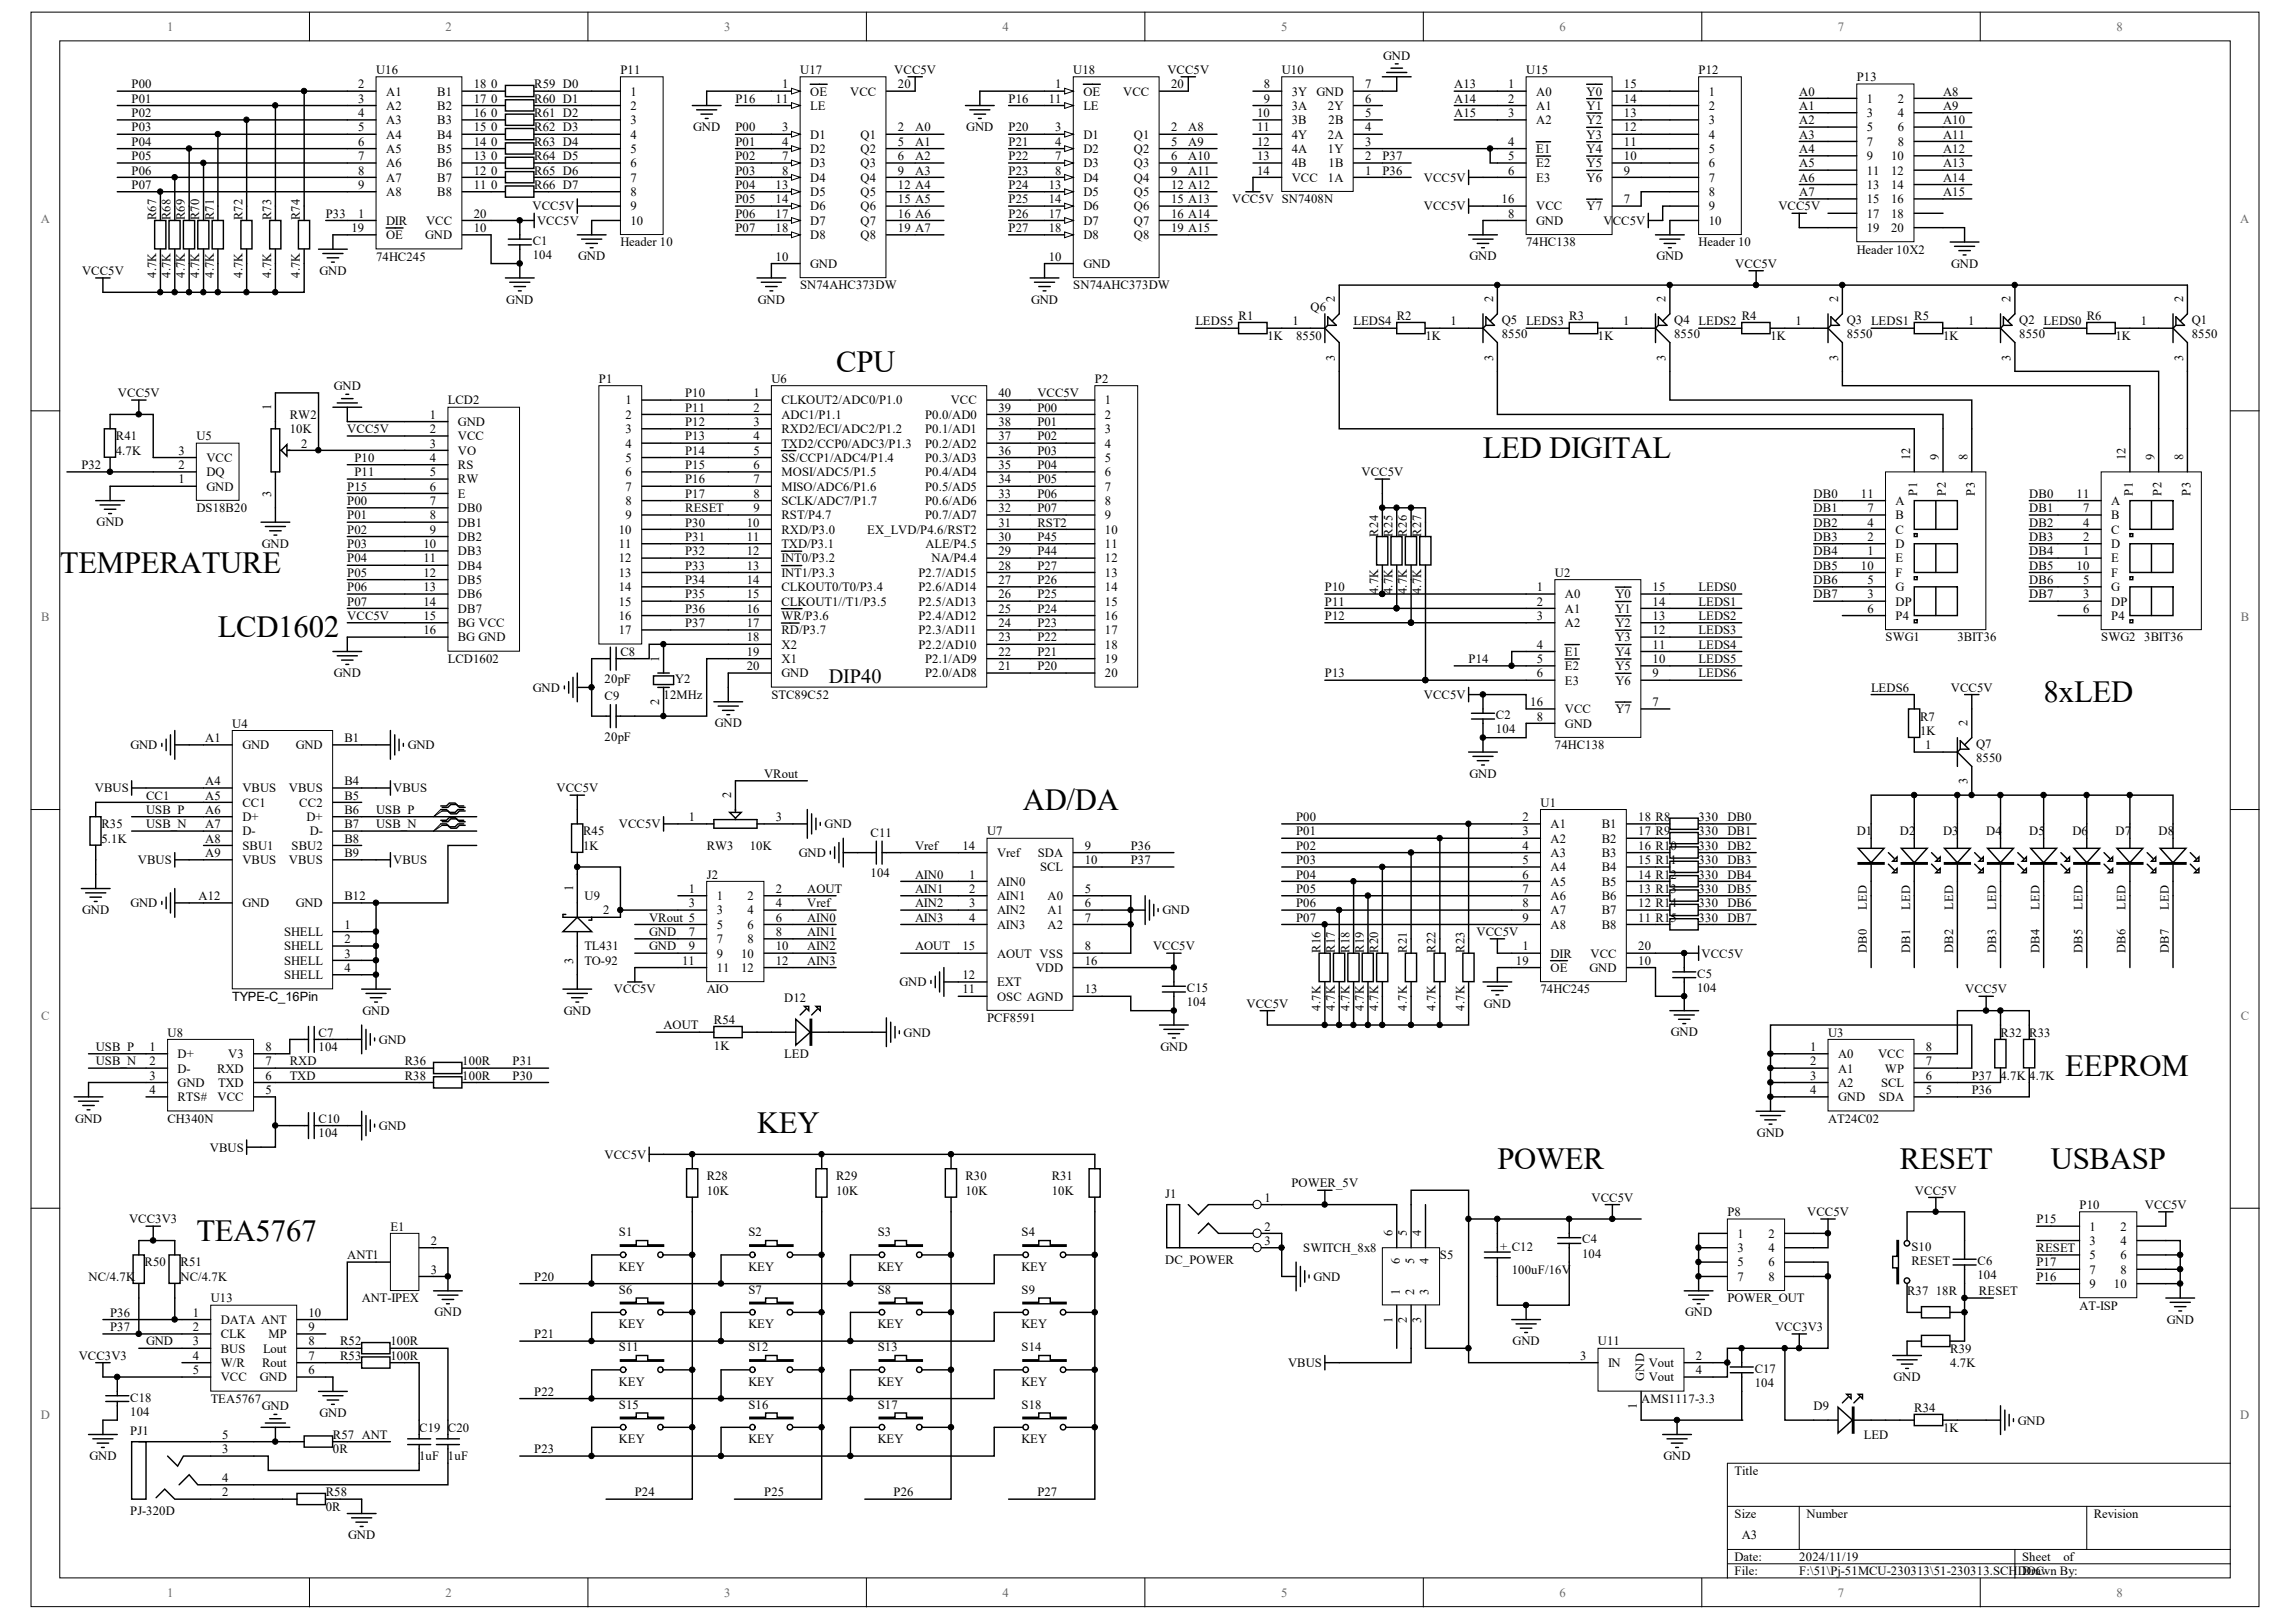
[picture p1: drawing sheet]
<svg xmlns="http://www.w3.org/2000/svg" width="297mm" height="210mm" viewBox="0 0 297 210" stroke-linecap="round" stroke-linejoin="round" font-family="sans-serif">
<defs><g id="words">
<g font-size="4">
<text x="108.2" y="48.1">CPU</text>
<text x="191.9" y="59.2">LED DIGITAL</text>
<text x="7.7" y="74.1">TEMPERATURE</text>
<text x="28.2" y="82.5">LCD1602</text>
<text x="264.4" y="90.8">8xLED</text>
<text x="132.3" y="104.8">AD/DA</text>
<text x="267.2" y="139.2">EEPROM</text>
<text x="97.9" y="146.6">KEY</text>
<text x="193.7" y="151.3">POWER</text>
<text x="245.8" y="151.3">RESET</text>
<text x="265.3" y="151.3">USBASP</text>
<text x="25.4" y="160.6">TEA5767</text>
</g>
<text font-size="2.6" x="107.2" y="88.3">DIP40</text>
<text font-size="1.7" x="30.1" y="129.5">TYPE-C_16Pin</text>
<g font-size="1.6" fill="#696969">
<text x="21.6" y="4">1</text>
<text x="57.7" y="4">2</text>
<text x="93.7" y="4">3</text>
<text x="129.7" y="4">4</text>
<text x="165.7" y="4">5</text>
<text x="201.8" y="4">6</text>
<text x="237.8" y="4">7</text>
<text x="273.8" y="4">8</text>
<text x="5.3" y="28.8">A</text>
<text x="289.8" y="28.8">A</text>
<text x="5.3" y="80.4">B</text>
<text x="289.9" y="80.4">B</text>
<text x="5.3" y="132">C</text>
<text x="289.9" y="132">C</text>
<text x="5.3" y="183.6">D</text>
<text x="289.8" y="183.6">D</text>
<text x="21.6" y="206.6">1</text>
<text x="57.7" y="206.6">2</text>
<text x="93.7" y="206.6">3</text>
<text x="129.7" y="206.6">4</text>
<text x="165.7" y="206.6">5</text>
<text x="201.8" y="206.6">6</text>
<text x="237.8" y="206.6">7</text>
<text x="273.8" y="206.6">8</text>
</g>
<g font-size="1.6">
<text x="17" y="11.4">P00</text>
<text x="46.3" y="11.4">2</text>
<text x="48.6" y="9.6">U16</text>
<text x="61.3" y="11.4">18</text>
<text x="63.5" y="11.4">0</text>
<text x="69.1" y="11.4">R59 D0</text>
<text x="80.3" y="9.6">P11</text>
<text x="101.2" y="11.4">1</text>
<text x="103.5" y="9.6">U17</text>
<text x="115.7" y="9.6">VCC5V</text>
<text x="116.2" y="11.4">20</text>
<text x="136.5" y="11.4">1</text>
<text x="138.9" y="9.6">U18</text>
<text x="151" y="9.6">VCC5V</text>
<text x="151.5" y="11.4">20</text>
<text x="163.5" y="11.4">8</text>
<text x="165.8" y="9.6">U10</text>
<text x="176.6" y="11.4">7</text>
<text x="179" y="7.7">GND</text>
<text x="188.1" y="11.4">A13</text>
<text x="195.1" y="11.4">1</text>
<text x="197.4" y="9.6">U15</text>
<text x="210.1" y="11.4">15</text>
<text x="219.8" y="9.6">P12</text>
<text x="240.2" y="10.5">P13</text>
<text x="17" y="13.3">P01</text>
<text x="17" y="15.2">P02</text>
<text x="17" y="17">P03</text>
<text x="46.3" y="13.3">3</text>
<text x="46.3" y="15.2">4</text>
<text x="46.3" y="17">5</text>
<text x="50" y="12.4">A1</text>
<text x="50" y="14.2">A2</text>
<text x="50" y="16.1">A3</text>
<text x="50" y="17.9">A4</text>
<text x="56.6" y="17.9">B4</text>
<text x="56.6" y="16.1">B3</text>
<text x="56.6" y="14.2">B2</text>
<text x="56.6" y="12.4">B1</text>
<text x="61.3" y="17">15</text>
<text x="61.3" y="15.2">16</text>
<text x="61.3" y="13.3">17</text>
<text x="63.5" y="13.3">0</text>
<text x="63.5" y="15.2">0</text>
<text x="63.5" y="17">0</text>
<text x="69.1" y="13.3">R60 D1</text>
<text x="69.1" y="15.2">R61 D2</text>
<text x="69.1" y="17">R62 D3</text>
<text x="81.6" y="12.4">1</text>
<text x="81.6" y="14.2">2</text>
<text x="81.6" y="16.1">3</text>
<text x="81.6" y="17.9">4</text>
<text x="89.7" y="17">GND</text>
<text x="95.1" y="17">P00</text>
<text x="95.1" y="13.3">P16</text>
<text x="100.3" y="13.3">11</text>
<text x="101.2" y="17">3</text>
<text x="104.8" y="12.4">OE</text>
<text x="104.8" y="14.2">LE</text>
<text x="104.8" y="17.9">D1</text>
<text x="110" y="12.4">VCC</text>
<text x="111.3" y="17.9">Q1</text>
<text x="116.2" y="17">2</text>
<text x="118.4" y="17">A0</text>
<text x="125" y="17">GND</text>
<text x="130.5" y="17">P20</text>
<text x="130.5" y="13.3">P16</text>
<text x="135.7" y="13.3">11</text>
<text x="136.5" y="17">3</text>
<text x="140.2" y="12.4">OE</text>
<text x="140.2" y="14.2">LE</text>
<text x="140.2" y="17.9">D1</text>
<text x="145.3" y="12.4">VCC</text>
<text x="146.7" y="17.9">Q1</text>
<text x="151.5" y="17">2</text>
<text x="153.7" y="17">A8</text>
<text x="162.6" y="15.2">10</text>
<text x="162.6" y="17">11</text>
<text x="163.5" y="13.3">9</text>
<text x="167.1" y="12.4">3Y</text>
<text x="167.1" y="14.2">3A</text>
<text x="167.1" y="16.1">3B</text>
<text x="167.1" y="17.9">4Y</text>
<text x="170.3" y="12.4">GND</text>
<text x="171.8" y="17.9">2A</text>
<text x="171.8" y="14.2">2Y</text>
<text x="171.9" y="16.1">2B</text>
<text x="176.6" y="17">4</text>
<text x="176.6" y="15.2">5</text>
<text x="176.6" y="13.3">6</text>
<text x="188.1" y="13.3">A14</text>
<text x="188.1" y="15.2">A15</text>
<text x="195.1" y="13.3">2</text>
<text x="195.1" y="15.2">3</text>
<text x="198.7" y="12.4">A0</text>
<text x="198.7" y="14.2">A1</text>
<text x="198.7" y="16.1">A2</text>
<text x="205.3" y="17.9">Y3</text>
<text x="205.3" y="16.1">Y2</text>
<text x="205.3" y="14.2">Y1</text>
<text x="205.3" y="12.4">Y0</text>
<text x="210.1" y="17">12</text>
<text x="210.1" y="15.2">13</text>
<text x="210.1" y="13.3">14</text>
<text x="221.1" y="12.4">1</text>
<text x="221.1" y="14.2">2</text>
<text x="221.1" y="16.1">3</text>
<text x="221.1" y="17.9">4</text>
<text x="232.8" y="12.4">A0</text>
<text x="232.8" y="14.2">A1</text>
<text x="232.8" y="16.1">A2</text>
<text x="232.8" y="17.9">A3</text>
<text x="241.5" y="13.3">1</text>
<text x="241.5" y="15.2">3</text>
<text x="241.5" y="17">5</text>
<text x="245.5" y="13.3">2</text>
<text x="245.5" y="15.2">4</text>
<text x="245.5" y="17">6</text>
<text x="251.4" y="12.4">A8</text>
<text x="251.4" y="14.2">A9</text>
<text x="251.4" y="16.1">A10</text>
<text x="251.4" y="17.9">A11</text>
<text x="17" y="18.9">P04</text>
<text x="17" y="20.7">P05</text>
<text x="17" y="22.6">P06</text>
<text x="46.3" y="18.9">6</text>
<text x="46.3" y="20.7">7</text>
<text x="46.3" y="22.6">8</text>
<text x="50" y="19.8">A5</text>
<text x="50" y="21.7">A6</text>
<text x="50" y="23.5">A7</text>
<text x="56.6" y="23.5">B7</text>
<text x="56.6" y="21.7">B6</text>
<text x="56.6" y="19.8">B5</text>
<text x="61.3" y="22.6">12</text>
<text x="61.3" y="20.7">13</text>
<text x="61.3" y="18.9">14</text>
<text x="63.5" y="18.9">0</text>
<text x="63.5" y="20.7">0</text>
<text x="63.5" y="22.6">0</text>
<text x="69.1" y="18.9">R63 D4</text>
<text x="69.1" y="20.7">R64 D5</text>
<text x="69.1" y="22.6">R65 D6</text>
<text x="81.6" y="19.8">5</text>
<text x="81.6" y="21.7">6</text>
<text x="81.6" y="23.5">7</text>
<text x="95.1" y="18.9">P01</text>
<text x="95.1" y="20.7">P02</text>
<text x="95.1" y="22.6">P03</text>
<text x="101.2" y="18.9">4</text>
<text x="101.2" y="20.7">7</text>
<text x="101.2" y="22.6">8</text>
<text x="104.8" y="19.8">D2</text>
<text x="104.8" y="21.7">D3</text>
<text x="104.8" y="23.5">D4</text>
<text x="111.3" y="19.8">Q2</text>
<text x="111.3" y="21.7">Q3</text>
<text x="111.3" y="23.5">Q4</text>
<text x="116.2" y="18.9">5</text>
<text x="116.2" y="20.7">6</text>
<text x="116.2" y="22.6">9</text>
<text x="118.4" y="18.9">A1</text>
<text x="118.4" y="20.7">A2</text>
<text x="118.4" y="22.6">A3</text>
<text x="130.5" y="18.9">P21</text>
<text x="130.5" y="20.7">P22</text>
<text x="130.5" y="22.6">P23</text>
<text x="136.5" y="18.9">4</text>
<text x="136.5" y="20.7">7</text>
<text x="136.5" y="22.6">8</text>
<text x="140.2" y="19.8">D2</text>
<text x="140.2" y="21.7">D3</text>
<text x="140.2" y="23.5">D4</text>
<text x="146.7" y="19.8">Q2</text>
<text x="146.7" y="21.7">Q3</text>
<text x="146.7" y="23.5">Q4</text>
<text x="151.5" y="18.9">5</text>
<text x="151.5" y="20.7">6</text>
<text x="151.5" y="22.6">9</text>
<text x="153.7" y="18.9">A9</text>
<text x="153.7" y="20.7">A10</text>
<text x="153.7" y="22.6">A11</text>
<text x="162.6" y="18.9">12</text>
<text x="162.6" y="20.7">13</text>
<text x="162.6" y="22.6">14</text>
<text x="167.1" y="19.8">4A</text>
<text x="167.1" y="21.7">4B</text>
<text x="167.1" y="23.5">VCC</text>
<text x="171.8" y="23.5">1A</text>
<text x="171.8" y="19.8">1Y</text>
<text x="171.9" y="21.7">1B</text>
<text x="176.6" y="22.6">1</text>
<text x="176.6" y="20.7">2</text>
<text x="176.6" y="18.9">3</text>
<text x="178.8" y="22.6">P36</text>
<text x="178.8" y="20.7">P37</text>
<text x="184.2" y="23.5">VCC5V</text>
<text x="195.1" y="18.9">4</text>
<text x="195.1" y="20.7">5</text>
<text x="195.1" y="22.6">6</text>
<text x="198.7" y="19.8">E1</text>
<text x="198.7" y="21.7">E2</text>
<text x="198.7" y="23.5">E3</text>
<text x="205.3" y="23.5">Y6</text>
<text x="205.3" y="21.7">Y5</text>
<text x="205.3" y="19.8">Y4</text>
<text x="210.1" y="22.6">9</text>
<text x="210.1" y="20.7">10</text>
<text x="210.1" y="18.9">11</text>
<text x="221.1" y="19.8">5</text>
<text x="221.1" y="21.7">6</text>
<text x="221.1" y="23.5">7</text>
<text x="232.8" y="19.8">A4</text>
<text x="232.8" y="21.7">A5</text>
<text x="232.8" y="23.5">A6</text>
<text x="241.5" y="18.9">7</text>
<text x="241.5" y="20.7">9</text>
<text x="241.5" y="22.6">11</text>
<text x="244.7" y="20.7">10</text>
<text x="244.7" y="22.6">12</text>
<text x="245.5" y="18.9">8</text>
<text x="251.4" y="19.8">A12</text>
<text x="251.4" y="21.7">A13</text>
<text x="251.4" y="23.5">A14</text>
<text x="17" y="24.4">P07</text>
<text x="20.2" y="28.5" transform="rotate(-90 20.2 28.5)">R67</text>
<text x="22.1" y="28.5" transform="rotate(-90 22.1 28.5)">R68</text>
<text x="23.9" y="28.5" transform="rotate(-90 23.9 28.5)">R69</text>
<text x="25.8" y="28.5" transform="rotate(-90 25.8 28.5)">R70</text>
<text x="27.6" y="28.5" transform="rotate(-90 27.6 28.5)">R71</text>
<text x="31.4" y="28.5" transform="rotate(-90 31.4 28.5)">R72</text>
<text x="35.1" y="28.5" transform="rotate(-90 35.1 28.5)">R73</text>
<text x="38.8" y="28.5" transform="rotate(-90 38.8 28.5)">R74</text>
<text x="42.1" y="28.2">P33</text>
<text x="46.3" y="28.2">1</text>
<text x="46.3" y="24.4">9</text>
<text x="50" y="29.1">DIR</text>
<text x="50" y="25.4">A8</text>
<text x="55.1" y="29.1">VCC</text>
<text x="56.6" y="25.4">B8</text>
<text x="61.3" y="24.4">11</text>
<text x="61.3" y="28.2">20</text>
<text x="63.5" y="24.4">0</text>
<text x="68.9" y="27.2">VCC5V</text>
<text x="69.1" y="24.4">R66 D7</text>
<text x="69.5" y="29.1">VCC5V</text>
<text x="81.6" y="25.4">8</text>
<text x="81.6" y="27.2">9</text>
<text x="81.6" y="29.1">10</text>
<text x="95.1" y="24.4">P04</text>
<text x="95.1" y="26.3">P05</text>
<text x="95.1" y="28.2">P06</text>
<text x="100.3" y="24.4">13</text>
<text x="100.3" y="26.3">14</text>
<text x="100.3" y="28.2">17</text>
<text x="104.8" y="25.4">D5</text>
<text x="104.8" y="27.2">D6</text>
<text x="104.8" y="29.1">D7</text>
<text x="111.3" y="25.4">Q5</text>
<text x="111.3" y="27.2">Q6</text>
<text x="111.3" y="29.1">Q7</text>
<text x="116.2" y="24.4">12 A4</text>
<text x="116.2" y="26.3">15 A5</text>
<text x="116.2" y="28.2">16 A6</text>
<text x="130.5" y="24.4">P24</text>
<text x="130.5" y="26.3">P25</text>
<text x="130.5" y="28.2">P26</text>
<text x="135.7" y="24.4">13</text>
<text x="135.7" y="26.3">14</text>
<text x="135.7" y="28.2">17</text>
<text x="140.2" y="25.4">D5</text>
<text x="140.2" y="27.2">D6</text>
<text x="140.2" y="29.1">D7</text>
<text x="146.7" y="25.4">Q5</text>
<text x="146.7" y="27.2">Q6</text>
<text x="146.7" y="29.1">Q7</text>
<text x="151.5" y="24.4">12 A12</text>
<text x="151.5" y="26.3">15 A13</text>
<text x="151.5" y="28.2">16 A14</text>
<text x="159.4" y="26.3">VCC5V SN7408N</text>
<text x="184.2" y="27.2">VCC5V</text>
<text x="194.3" y="26.3">16</text>
<text x="195.1" y="28.2">8</text>
<text x="198.7" y="29.1">GND</text>
<text x="198.7" y="27.2">VCC</text>
<text x="205.3" y="27.2">Y7</text>
<text x="207.5" y="29.1">VCC5V</text>
<text x="210.1" y="26.3">7</text>
<text x="221.1" y="25.4">8</text>
<text x="221.1" y="27.2">9</text>
<text x="221.1" y="29.1">10</text>
<text x="230.1" y="27.2">VCC5V</text>
<text x="232.8" y="25.4">A7</text>
<text x="241.5" y="24.4">13</text>
<text x="241.5" y="26.3">15</text>
<text x="241.5" y="28.2">17</text>
<text x="244.7" y="24.4">14</text>
<text x="244.7" y="26.3">16</text>
<text x="244.7" y="28.2">18</text>
<text x="251.4" y="25.4">A15</text>
<text x="10.6" y="35.6">VCC5V</text>
<text x="20.2" y="36" transform="rotate(-90 20.2 36)">4.7K</text>
<text x="22.1" y="36" transform="rotate(-90 22.1 36)">4.7K</text>
<text x="23.9" y="36" transform="rotate(-90 23.9 36)">4.7K</text>
<text x="25.8" y="36" transform="rotate(-90 25.8 36)">4.7K</text>
<text x="27.6" y="36" transform="rotate(-90 27.6 36)">4.7K</text>
<text x="31.4" y="36" transform="rotate(-90 31.4 36)">4.7K</text>
<text x="35.1" y="36" transform="rotate(-90 35.1 36)">4.7K</text>
<text x="38.8" y="36" transform="rotate(-90 38.8 36)">4.7K</text>
<text x="41.3" y="35.6">GND</text>
<text x="45.5" y="30">19</text>
<text x="48.6" y="33.7">74HC245</text>
<text x="50" y="31">OE</text>
<text x="55" y="31">GND</text>
<text x="61.3" y="30">10</text>
<text x="68.9" y="33.6">104</text>
<text x="68.9" y="31.7">C1</text>
<text x="74.8" y="33.7">GND</text>
<text x="80.3" y="31.9">Header 10</text>
<text x="95.1" y="30">P07</text>
<text x="100.3" y="30">18</text>
<text x="100.3" y="33.7">10</text>
<text x="104.8" y="31">D8</text>
<text x="104.8" y="34.7">GND</text>
<text x="111.3" y="31">Q8</text>
<text x="116.2" y="30">19 A7</text>
<text x="130.5" y="30">P27</text>
<text x="135.7" y="30">18</text>
<text x="135.7" y="33.7">10</text>
<text x="140.2" y="31">D8</text>
<text x="140.2" y="34.7">GND</text>
<text x="146.7" y="31">Q8</text>
<text x="151.5" y="30">19 A15</text>
<text x="190.1" y="33.7">GND</text>
<text x="197.4" y="31.9">74HC138</text>
<text x="214.3" y="33.7">GND</text>
<text x="219.8" y="31.9">Header 10</text>
<text x="224.5" y="34.7">VCC5V</text>
<text x="240.2" y="32.8">Header 10X2</text>
<text x="241.5" y="30">19</text>
<text x="244.7" y="30">20</text>
<text x="252.4" y="34.6">GND</text>
<text x="65.5" y="39.3">GND</text>
<text x="98" y="39.3">GND</text>
<text x="103.5" y="37.5">SN74AHC373DW</text>
<text x="133.4" y="39.3">GND</text>
<text x="138.9" y="37.5">SN74AHC373DW</text>
<text x="160.2" y="41.4">R1</text>
<text x="169.5" y="40.3">Q6</text>
<text x="172.7" y="39.1" transform="rotate(-90 172.7 39.1)">2</text>
<text x="180.7" y="41.4">R2</text>
<text x="193.2" y="39.1" transform="rotate(-90 193.2 39.1)">2</text>
<text x="194.3" y="41.9">Q5</text>
<text x="203" y="41.4">R3</text>
<text x="215.5" y="39.1" transform="rotate(-90 215.5 39.1)">2</text>
<text x="216.6" y="41.9">Q4</text>
<text x="225.3" y="41.4">R4</text>
<text x="237.8" y="39.1" transform="rotate(-90 237.8 39.1)">2</text>
<text x="238.9" y="41.9">Q3</text>
<text x="247.7" y="41.4">R5</text>
<text x="260.1" y="39.1" transform="rotate(-90 260.1 39.1)">2</text>
<text x="261.2" y="41.9">Q2</text>
<text x="270" y="41.4">R6</text>
<text x="282.4" y="39.1" transform="rotate(-90 282.4 39.1)">2</text>
<text x="283.5" y="41.9">Q1</text>
<text x="154.7" y="42.1">LEDS5</text>
<text x="164" y="44">1K</text>
<text x="167.2" y="42.1">1</text>
<text x="167.7" y="44">8550</text>
<text x="172.7" y="46.7" transform="rotate(-90 172.7 46.7)">3</text>
<text x="175.1" y="42.1">LEDS4</text>
<text x="184.4" y="44">1K</text>
<text x="187.7" y="42.1">1</text>
<text x="193.2" y="46.7" transform="rotate(-90 193.2 46.7)">3</text>
<text x="194.3" y="43.8">8550</text>
<text x="197.4" y="42.1">LEDS3</text>
<text x="206.7" y="44">1K</text>
<text x="210" y="42.1">1</text>
<text x="215.5" y="46.7" transform="rotate(-90 215.5 46.7)">3</text>
<text x="216.6" y="43.8">8550</text>
<text x="219.8" y="42.1">LEDS2</text>
<text x="229.1" y="44">1K</text>
<text x="232.3" y="42.1">1</text>
<text x="237.8" y="46.7" transform="rotate(-90 237.8 46.7)">3</text>
<text x="238.9" y="43.8">8550</text>
<text x="242.1" y="42.1">LEDS1</text>
<text x="251.4" y="44">1K</text>
<text x="254.6" y="42.1">1</text>
<text x="260.1" y="46.7" transform="rotate(-90 260.1 46.7)">3</text>
<text x="261.2" y="43.8">8550</text>
<text x="264.4" y="42.1">LEDS0</text>
<text x="273.7" y="44">1K</text>
<text x="276.9" y="42.1">1</text>
<text x="282.4" y="46.7" transform="rotate(-90 282.4 46.7)">3</text>
<text x="283.5" y="43.8">8550</text>
<text x="15.3" y="51.4">VCC5V</text>
<text x="35.1" y="53.1" transform="rotate(-90 35.1 53.1)">1</text>
<text x="43.2" y="50.5">GND</text>
<text x="57.9" y="52.3">LCD2</text>
<text x="77.5" y="49.5">P1</text>
<text x="80.9" y="52.3">1</text>
<text x="88.6" y="51.4">P10</text>
<text x="88.6" y="53.3">P11</text>
<text x="97.5" y="53.3">2</text>
<text x="97.5" y="51.4">1</text>
<text x="99.8" y="49.5">U6</text>
<text x="101.1" y="52.3">CLKOUT2/ADC0/P1.0</text>
<text x="123" y="52.3">VCC</text>
<text x="129.2" y="53.3">39</text>
<text x="129.2" y="51.4">40</text>
<text x="134.2" y="53.3">P00</text>
<text x="134.2" y="51.4">VCC5V</text>
<text x="141.6" y="49.5">P2</text>
<text x="142.9" y="52.3">1</text>
<text x="15" y="58.8">4.7K</text>
<text x="15" y="57">R41</text>
<text x="23.1" y="58.8">3</text>
<text x="25.4" y="57">U5</text>
<text x="26.7" y="59.8">VCC</text>
<text x="37.5" y="54.2">RW2</text>
<text x="37.5" y="56.1">10K</text>
<text x="39" y="57.9">2</text>
<text x="44.9" y="56.1">VCC5V</text>
<text x="45.9" y="59.8">P10</text>
<text x="55.6" y="54.2">1</text>
<text x="55.6" y="56.1">2</text>
<text x="55.6" y="57.9">3</text>
<text x="55.6" y="59.8">4</text>
<text x="59.3" y="55.1">GND</text>
<text x="59.3" y="57">VCC</text>
<text x="59.3" y="58.8">VO</text>
<text x="80.9" y="54.2">2</text>
<text x="80.9" y="56.1">3</text>
<text x="80.9" y="57.9">4</text>
<text x="80.9" y="59.8">5</text>
<text x="88.6" y="55.1">P12</text>
<text x="88.6" y="57">P13</text>
<text x="88.6" y="58.8">P14</text>
<text x="97.5" y="58.8">5</text>
<text x="97.5" y="57">4</text>
<text x="97.5" y="55.1">3</text>
<text x="101.1" y="59.8">SS/CCP1/ADC4/P1.4</text>
<text x="101.1" y="57.9">TXD2/CCP0/ADC3/P1.3</text>
<text x="101.1" y="56.1">RXD2/ECI/ADC2/P1.2</text>
<text x="101.1" y="54.2">ADC1/P1.1</text>
<text x="119.7" y="54.2">P0.0/AD0</text>
<text x="119.7" y="56.1">P0.1/AD1</text>
<text x="119.7" y="57.9">P0.2/AD2</text>
<text x="119.7" y="59.8">P0.3/AD3</text>
<text x="129.2" y="55.1">38</text>
<text x="129.2" y="57">37</text>
<text x="129.2" y="58.8">36</text>
<text x="134.2" y="55.1">P01</text>
<text x="134.2" y="57">P02</text>
<text x="134.2" y="58.8">P03</text>
<text x="142.9" y="54.2">2</text>
<text x="142.9" y="56.1">3</text>
<text x="142.9" y="57.9">4</text>
<text x="142.9" y="59.8">5</text>
<text x="247.1" y="59.6" transform="rotate(-90 247.1 59.6)">12</text>
<text x="250.8" y="59.6" transform="rotate(-90 250.8 59.6)">9</text>
<text x="254.5" y="59.6" transform="rotate(-90 254.5 59.6)">8</text>
<text x="275" y="59.6" transform="rotate(-90 275 59.6)">12</text>
<text x="278.7" y="59.6" transform="rotate(-90 278.7 59.6)">9</text>
<text x="282.4" y="59.6" transform="rotate(-90 282.4 59.6)">8</text>
<text x="10.5" y="60.7">P32</text>
<text x="23.1" y="62.6">1</text>
<text x="23.1" y="60.7">2</text>
<text x="26.7" y="63.5">GND</text>
<text x="26.7" y="61.6">DQ</text>
<text x="35.1" y="64.3" transform="rotate(-90 35.1 64.3)">3</text>
<text x="44.9" y="63.5">P15</text>
<text x="44.9" y="65.4">P00</text>
<text x="45.9" y="61.6">P11</text>
<text x="55.6" y="61.6">5</text>
<text x="55.6" y="63.5">6</text>
<text x="55.6" y="65.4">7</text>
<text x="59.3" y="60.7">RS</text>
<text x="59.3" y="62.6">RW</text>
<text x="59.3" y="64.4">E</text>
<text x="80.9" y="61.6">6</text>
<text x="80.9" y="63.5">7</text>
<text x="80.9" y="65.4">8</text>
<text x="88.6" y="60.7">P15</text>
<text x="88.6" y="62.6">P16</text>
<text x="88.6" y="64.4">P17</text>
<text x="97.5" y="64.4">8</text>
<text x="97.5" y="62.6">7</text>
<text x="97.5" y="60.7">6</text>
<text x="101.1" y="65.4">SCLK/ADC7/P1.7</text>
<text x="101.1" y="63.5">MISO/ADC6/P1.6</text>
<text x="101.1" y="61.6">MOSI/ADC5/P1.5</text>
<text x="119.7" y="61.6">P0.4/AD4</text>
<text x="119.7" y="63.5">P0.5/AD5</text>
<text x="119.7" y="65.4">P0.6/AD6</text>
<text x="129.2" y="60.7">35</text>
<text x="129.2" y="62.6">34</text>
<text x="129.2" y="64.4">33</text>
<text x="134.2" y="60.7">P04</text>
<text x="134.2" y="62.6">P05</text>
<text x="134.2" y="64.4">P06</text>
<text x="142.9" y="61.6">6</text>
<text x="142.9" y="63.5">7</text>
<text x="142.9" y="65.4">8</text>
<text x="176.1" y="61.6">VCC5V</text>
<text x="234.6" y="64.4">DB0</text>
<text x="240.8" y="64.4">11</text>
<text x="245.2" y="65.4">A</text>
<text x="248" y="64.1" transform="rotate(-90 248 64.1)">P1</text>
<text x="251.8" y="64.1" transform="rotate(-90 251.8 64.1)">P2</text>
<text x="255.5" y="64.1" transform="rotate(-90 255.5 64.1)">P3</text>
<text x="262.5" y="64.4">DB0</text>
<text x="268.7" y="64.4">11</text>
<text x="273.1" y="65.4">A</text>
<text x="275.9" y="64.1" transform="rotate(-90 275.9 64.1)">P1</text>
<text x="279.7" y="64.1" transform="rotate(-90 279.7 64.1)">P2</text>
<text x="283.4" y="64.1" transform="rotate(-90 283.4 64.1)">P3</text>
<text x="12.5" y="68.1">GND</text>
<text x="25.4" y="66.3">DS18B20</text>
<text x="33.9" y="70.9">GND</text>
<text x="44.9" y="67.2">P01</text>
<text x="44.9" y="69.1">P02</text>
<text x="44.9" y="70.9">P03</text>
<text x="54.8" y="70.9">10</text>
<text x="55.6" y="67.2">8</text>
<text x="55.6" y="69.1">9</text>
<text x="59.3" y="66.3">DB0</text>
<text x="59.3" y="68.1">DB1</text>
<text x="59.3" y="70">DB2</text>
<text x="59.3" y="71.9">DB3</text>
<text x="80.1" y="69.1">10</text>
<text x="80.1" y="70.9">11</text>
<text x="80.9" y="67.2">9</text>
<text x="88.6" y="66.3">RESET</text>
<text x="88.6" y="68.1">P30</text>
<text x="88.6" y="70">P31</text>
<text x="88.6" y="71.9">P32</text>
<text x="96.6" y="68.1">10</text>
<text x="96.6" y="70">11</text>
<text x="96.6" y="71.9">12</text>
<text x="97.5" y="66.3">9</text>
<text x="101.1" y="69.1">RXD/P3.0</text>
<text x="101.1" y="70.9">TXD/P3.1</text>
<text x="101.1" y="67.2">RST/P4.7</text>
<text x="112.2" y="69.1">EX_LVD/P4.6/RST2</text>
<text x="119.7" y="67.2">P0.7/AD7</text>
<text x="119.7" y="70.9">ALE/P4.5</text>
<text x="129.2" y="66.3">32</text>
<text x="129.2" y="70">30</text>
<text x="129.2" y="71.9">29</text>
<text x="129.2" y="68.1">31</text>
<text x="134.2" y="66.3">P07</text>
<text x="134.2" y="68.1">RST2</text>
<text x="134.2" y="71.9">P44</text>
<text x="134.2" y="70">P45</text>
<text x="142.9" y="67.2">9</text>
<text x="142.9" y="69.1">10</text>
<text x="142.9" y="70.9">11</text>
<text x="178.3" y="69.4" transform="rotate(-90 178.3 69.4)">R24</text>
<text x="180.1" y="69.4" transform="rotate(-90 180.1 69.4)">R25</text>
<text x="182" y="69.4" transform="rotate(-90 182 69.4)">R26</text>
<text x="183.9" y="69.4" transform="rotate(-90 183.9 69.4)">R27</text>
<text x="234.6" y="66.3">DB1</text>
<text x="234.6" y="68.1">DB2</text>
<text x="234.6" y="70">DB3</text>
<text x="234.6" y="71.9">DB4</text>
<text x="241.6" y="66.3">7</text>
<text x="241.6" y="68.1">4</text>
<text x="241.6" y="70">2</text>
<text x="241.6" y="71.9">1</text>
<text x="245.2" y="67.2">B</text>
<text x="245.2" y="69.1">C</text>
<text x="245.2" y="70.9">D</text>
<text x="262.5" y="66.3">DB1</text>
<text x="262.5" y="68.1">DB2</text>
<text x="262.5" y="70">DB3</text>
<text x="262.5" y="71.9">DB4</text>
<text x="269.5" y="66.3">7</text>
<text x="269.5" y="68.1">4</text>
<text x="269.5" y="70">2</text>
<text x="269.5" y="71.9">1</text>
<text x="273.1" y="67.2">B</text>
<text x="273.1" y="69.1">C</text>
<text x="273.1" y="70.9">D</text>
<text x="44.9" y="72.8">P04</text>
<text x="44.9" y="74.6">P05</text>
<text x="44.9" y="76.5">P06</text>
<text x="54.8" y="72.8">11</text>
<text x="54.8" y="74.6">12</text>
<text x="54.8" y="76.5">13</text>
<text x="59.3" y="73.7">DB4</text>
<text x="59.3" y="75.6">DB5</text>
<text x="59.3" y="77.4">DB6</text>
<text x="80.1" y="72.8">12</text>
<text x="80.1" y="74.6">13</text>
<text x="80.1" y="76.5">14</text>
<text x="88.6" y="73.7">P33</text>
<text x="88.6" y="75.6">P34</text>
<text x="88.6" y="77.4">P35</text>
<text x="96.6" y="75.6">14</text>
<text x="96.6" y="77.4">15</text>
<text x="96.6" y="73.7">13</text>
<text x="101.1" y="76.5">CLKOUT0/T0/P3.4</text>
<text x="101.1" y="72.8">INT0/P3.2</text>
<text x="101.1" y="74.6">INT1/P3.3</text>
<text x="118.8" y="76.5">P2.6/AD14</text>
<text x="118.8" y="74.6">P2.7/AD15</text>
<text x="120.5" y="72.8">NA/P4.4</text>
<text x="129.2" y="77.4">26</text>
<text x="129.2" y="75.6">27</text>
<text x="129.2" y="73.7">28</text>
<text x="134.2" y="77.4">P25</text>
<text x="134.2" y="75.6">P26</text>
<text x="134.2" y="73.7">P27</text>
<text x="142.9" y="72.8">12</text>
<text x="142.9" y="74.6">13</text>
<text x="142.9" y="76.5">14</text>
<text x="171.4" y="76.5">P10</text>
<text x="178.3" y="76.9" transform="rotate(-90 178.3 76.9)">4.7K</text>
<text x="180.1" y="76.9" transform="rotate(-90 180.1 76.9)">4.7K</text>
<text x="182" y="76.9" transform="rotate(-90 182 76.9)">4.7K</text>
<text x="183.9" y="76.9" transform="rotate(-90 183.9 76.9)">4.7K</text>
<text x="198.8" y="76.5">1</text>
<text x="201.2" y="74.6">U2</text>
<text x="202.5" y="77.4">A0</text>
<text x="209" y="77.4">Y0</text>
<text x="213.8" y="76.5">15</text>
<text x="219.8" y="76.5">LEDS0</text>
<text x="234.6" y="73.7">DB5</text>
<text x="234.6" y="75.6">DB6</text>
<text x="234.6" y="77.4">DB7</text>
<text x="240.8" y="73.7">10</text>
<text x="241.6" y="75.6">5</text>
<text x="241.6" y="77.4">3</text>
<text x="245.2" y="72.8">E</text>
<text x="245.2" y="74.6">F</text>
<text x="245.2" y="76.5">G</text>
<text x="262.5" y="73.7">DB5</text>
<text x="262.5" y="75.6">DB6</text>
<text x="262.5" y="77.4">DB7</text>
<text x="268.7" y="73.7">10</text>
<text x="269.5" y="75.6">5</text>
<text x="269.5" y="77.4">3</text>
<text x="273.1" y="72.8">E</text>
<text x="273.1" y="74.6">F</text>
<text x="273.1" y="76.5">G</text>
<text x="44.9" y="78.4">P07</text>
<text x="44.9" y="80.2">VCC5V</text>
<text x="54.8" y="78.4">14</text>
<text x="54.8" y="80.2">15</text>
<text x="54.8" y="82.1">16</text>
<text x="59.3" y="79.3">DB7</text>
<text x="59.3" y="81.2">BG VCC</text>
<text x="59.3" y="83">BG GND</text>
<text x="80.1" y="78.4">15</text>
<text x="80.1" y="80.2">16</text>
<text x="80.1" y="82.1">17</text>
<text x="88.6" y="79.3">P36</text>
<text x="88.6" y="81.2">P37</text>
<text x="96.6" y="81.2">17</text>
<text x="96.6" y="79.3">16</text>
<text x="96.6" y="83">18</text>
<text x="101.1" y="82.1">RD/P3.7</text>
<text x="101.1" y="80.2">WR/P3.6</text>
<text x="101.1" y="83.9">X2</text>
<text x="101.1" y="78.4">CLKOUT1//T1/P3.5</text>
<text x="118.8" y="83.9">P2.2/AD10</text>
<text x="118.8" y="82.1">P2.3/AD11</text>
<text x="118.8" y="80.2">P2.4/AD12</text>
<text x="118.8" y="78.4">P2.5/AD13</text>
<text x="129.2" y="83">23</text>
<text x="129.2" y="81.2">24</text>
<text x="129.2" y="79.3">25</text>
<text x="134.2" y="83">P22</text>
<text x="134.2" y="81.2">P23</text>
<text x="134.2" y="79.3">P24</text>
<text x="142.9" y="78.4">15</text>
<text x="142.9" y="80.2">16</text>
<text x="142.9" y="82.1">17</text>
<text x="142.9" y="83.9">18</text>
<text x="171.4" y="78.4">P11</text>
<text x="171.4" y="80.2">P12</text>
<text x="198.8" y="78.4">2</text>
<text x="198.8" y="80.2">3</text>
<text x="198.8" y="83.9">4</text>
<text x="202.5" y="79.3">A1</text>
<text x="202.5" y="81.2">A2</text>
<text x="209" y="83">Y3</text>
<text x="209" y="81.2">Y2</text>
<text x="209" y="79.3">Y1</text>
<text x="213.8" y="83.9">11</text>
<text x="213.8" y="82.1">12</text>
<text x="213.8" y="80.2">13</text>
<text x="213.8" y="78.4">14</text>
<text x="219.8" y="78.4">LEDS1</text>
<text x="219.8" y="80.2">LEDS2</text>
<text x="219.8" y="82.1">LEDS3</text>
<text x="219.8" y="83.9">LEDS4</text>
<text x="241.6" y="79.3">6</text>
<text x="243.9" y="83">SWG1</text>
<text x="245.2" y="78.4">DP</text>
<text x="245.2" y="80.2">P4</text>
<text x="253.2" y="83">3BIT36</text>
<text x="269.5" y="79.3">6</text>
<text x="271.8" y="83">SWG2</text>
<text x="273.1" y="78.4">DP</text>
<text x="273.1" y="80.2">P4</text>
<text x="277.4" y="83">3BIT36</text>
<text x="43.2" y="87.6">GND</text>
<text x="57.9" y="85.8">LCD1602</text>
<text x="68.9" y="89.5">GND</text>
<text x="78.2" y="88.4">20pF</text>
<text x="80.3" y="84.9">C8</text>
<text x="85.3" y="85.6" transform="rotate(-90 85.3 85.6)">1</text>
<text x="87.3" y="88.4">Y2</text>
<text x="96.6" y="84.9">19</text>
<text x="96.6" y="86.7">20</text>
<text x="101.1" y="85.8">X1</text>
<text x="101.1" y="87.7">GND</text>
<text x="119.7" y="87.7">P2.0/AD8</text>
<text x="119.7" y="85.8">P2.1/AD9</text>
<text x="129.2" y="86.7">21</text>
<text x="129.2" y="84.9">22</text>
<text x="134.2" y="86.7">P20</text>
<text x="134.2" y="84.9">P21</text>
<text x="142.9" y="85.8">19</text>
<text x="142.9" y="87.7">20</text>
<text x="171.4" y="87.7">P13</text>
<text x="190" y="85.8">P14</text>
<text x="198.8" y="85.8">5</text>
<text x="198.8" y="87.7">6</text>
<text x="202.5" y="84.9">E1</text>
<text x="202.5" y="86.7">E2</text>
<text x="202.5" y="88.6">E3</text>
<text x="209" y="88.6">Y6</text>
<text x="209" y="86.7">Y5</text>
<text x="209" y="84.9">Y4</text>
<text x="213.8" y="87.7">9</text>
<text x="213.8" y="85.8">10</text>
<text x="219.8" y="85.8">LEDS5</text>
<text x="219.8" y="87.7">LEDS6</text>
<text x="242.1" y="89.5">LEDS6</text>
<text x="252.4" y="89.5">VCC5V</text>
<text x="30.1" y="94.2">U4</text>
<text x="78.2" y="95.8">20pF</text>
<text x="78.2" y="90.6">C9</text>
<text x="85.3" y="91.3" transform="rotate(-90 85.3 91.3)">2</text>
<text x="85.8" y="90.5">12MHz</text>
<text x="92.5" y="94.1">GND</text>
<text x="99.8" y="90.5">STC89C52</text>
<text x="184.2" y="90.5">VCC5V</text>
<text x="193.5" y="94.9">104</text>
<text x="193.5" y="93.1">C2</text>
<text x="198" y="91.4">16</text>
<text x="198.8" y="93.2">8</text>
<text x="202.5" y="94.2">GND</text>
<text x="202.5" y="92.3">VCC</text>
<text x="209" y="92.3">Y7</text>
<text x="213.8" y="91.4">7</text>
<text x="248.4" y="95.1">1K</text>
<text x="248.4" y="93.2">R7</text>
<text x="254.5" y="94" transform="rotate(-90 254.5 94)">2</text>
<text x="16.9" y="97">GND</text>
<text x="26.5" y="96">A1</text>
<text x="26.5" y="101.6">A4</text>
<text x="31.4" y="97">GND</text>
<text x="38.3" y="97">GND</text>
<text x="44.6" y="96">B1</text>
<text x="44.6" y="101.6">B4</text>
<text x="52.7" y="97">GND</text>
<text x="98.9" y="100.7">VRout</text>
<text x="190.1" y="100.6">GND</text>
<text x="201.2" y="97">74HC138</text>
<text x="249" y="97">1</text>
<text x="254.5" y="101.5" transform="rotate(-90 254.5 101.5)">3</text>
<text x="255.7" y="96.8">Q7</text>
<text x="255.7" y="98.6">8550</text>
<text x="12.3" y="102.5">VBUS</text>
<text x="13.1" y="107.2">R35</text>
<text x="18.9" y="107.2">USB_N</text>
<text x="18.9" y="105.3">USB_P</text>
<text x="18.9" y="103.5">CC1</text>
<text x="26.5" y="103.5">A5</text>
<text x="26.5" y="105.3">A6</text>
<text x="26.5" y="107.2">A7</text>
<text x="31.4" y="102.5">VBUS</text>
<text x="31.4" y="104.4">CC1</text>
<text x="31.4" y="106.3">D+</text>
<text x="37.4" y="102.5">VBUS</text>
<text x="38.7" y="104.4">CC2</text>
<text x="39.6" y="106.3">D+</text>
<text x="44.6" y="103.5">B5</text>
<text x="44.6" y="105.3">B6</text>
<text x="44.6" y="107.2">B7</text>
<text x="48.6" y="107.2">USB_N</text>
<text x="48.6" y="105.3">USB_P</text>
<text x="50.9" y="102.5">VBUS</text>
<text x="72" y="102.5">VCC5V</text>
<text x="80.1" y="107.2">VCC5V</text>
<text x="89.1" y="106.3">1</text>
<text x="94.6" y="103.3" transform="rotate(-90 94.6 103.3)">2</text>
<text x="100.4" y="106.3">3</text>
<text x="106.7" y="107.2">GND</text>
<text x="167.7" y="106.3">P00</text>
<text x="197" y="106.3">2</text>
<text x="199.3" y="104.4">U1</text>
<text x="200.6" y="107.2">A1</text>
<text x="207.2" y="107.2">B1</text>
<text x="211.9" y="106.3">18 R8</text>
<text x="219.8" y="106.3">330</text>
<text x="223.5" y="106.3">DB0</text>
<text x="13.1" y="109">5.1K</text>
<text x="17.9" y="111.8">VBUS</text>
<text x="26.5" y="109">A8</text>
<text x="26.5" y="110.9">A9</text>
<text x="31.4" y="108.1">D-</text>
<text x="31.4" y="110">SBU1</text>
<text x="31.4" y="111.8">VBUS</text>
<text x="37.4" y="111.8">VBUS</text>
<text x="37.7" y="110">SBU2</text>
<text x="40.1" y="108.1">D-</text>
<text x="44.6" y="109">B8</text>
<text x="44.6" y="110.9">B9</text>
<text x="50.9" y="111.8">VBUS</text>
<text x="75.4" y="110">1K</text>
<text x="75.4" y="108.1">R45</text>
<text x="91.4" y="113.7">J2</text>
<text x="91.4" y="110">RW3</text>
<text x="97" y="110">10K</text>
<text x="103.3" y="110.9">GND</text>
<text x="112.6" y="113.5">104</text>
<text x="112.6" y="108.3">C11</text>
<text x="118.4" y="113.7">AIN0</text>
<text x="118.4" y="110">Vref</text>
<text x="124.5" y="110">14</text>
<text x="125.4" y="113.7">1</text>
<text x="127.7" y="108.1">U7</text>
<text x="129" y="110.9">Vref</text>
<text x="134.3" y="110.9">SDA</text>
<text x="134.6" y="112.8">SCL</text>
<text x="140.3" y="110">9</text>
<text x="140.3" y="111.8">10</text>
<text x="146.3" y="110">P36</text>
<text x="146.3" y="111.8">P37</text>
<text x="167.7" y="108.1">P01</text>
<text x="167.7" y="110">P02</text>
<text x="167.7" y="111.8">P03</text>
<text x="167.7" y="113.7">P04</text>
<text x="197" y="108.1">3</text>
<text x="197" y="110">4</text>
<text x="197" y="111.8">5</text>
<text x="197" y="113.7">6</text>
<text x="200.6" y="109">A2</text>
<text x="200.6" y="110.9">A3</text>
<text x="200.6" y="112.8">A4</text>
<text x="207.2" y="112.8">B4</text>
<text x="207.2" y="110.9">B3</text>
<text x="207.2" y="109">B2</text>
<text x="211.9" y="113.7">14 R12</text>
<text x="211.9" y="111.8">15 R11</text>
<text x="211.9" y="110">16 R10</text>
<text x="211.9" y="108.1">17 R9</text>
<text x="219.8" y="108.1">330</text>
<text x="219.8" y="110">330</text>
<text x="219.8" y="111.8">330</text>
<text x="219.8" y="113.7">330</text>
<text x="223.5" y="108.1">DB1</text>
<text x="223.5" y="110">DB2</text>
<text x="223.5" y="111.8">DB3</text>
<text x="223.5" y="113.7">DB4</text>
<text x="240.2" y="108.1">D1</text>
<text x="245.8" y="108.1">D2</text>
<text x="251.4" y="108.1">D3</text>
<text x="257" y="108.1">D4</text>
<text x="262.5" y="108.1">D5</text>
<text x="268.1" y="108.1">D6</text>
<text x="273.7" y="108.1">D7</text>
<text x="279.3" y="108.1">D8</text>
<text x="10.6" y="118.3">GND</text>
<text x="16.9" y="117.4">GND</text>
<text x="25.7" y="116.5">A12</text>
<text x="31.4" y="117.4">GND</text>
<text x="38.3" y="117.4">GND</text>
<text x="44.6" y="116.5">B12</text>
<text x="74.1" y="115.4" transform="rotate(-90 74.1 115.4)">1</text>
<text x="75.6" y="116.5">U9</text>
<text x="78" y="118.3">2</text>
<text x="84" y="119.3">VRout 5</text>
<text x="89.1" y="115.6">1</text>
<text x="89.1" y="117.4">3</text>
<text x="92.7" y="116.5">1</text>
<text x="92.7" y="118.3">3</text>
<text x="96.7" y="116.5">2</text>
<text x="96.7" y="118.3">4</text>
<text x="100.4" y="115.6">2</text>
<text x="100.4" y="117.4">4</text>
<text x="100.4" y="119.3">6</text>
<text x="104.4" y="115.6">AOUT</text>
<text x="104.4" y="117.4">Vref</text>
<text x="104.4" y="119.3">AIN0</text>
<text x="118.4" y="115.6">AIN1</text>
<text x="118.4" y="117.4">AIN2</text>
<text x="118.4" y="119.3">AIN3</text>
<text x="125.4" y="115.6">2</text>
<text x="125.4" y="117.4">3</text>
<text x="125.4" y="119.3">4</text>
<text x="129" y="114.6">AIN0</text>
<text x="129" y="116.5">AIN1</text>
<text x="129" y="118.3">AIN2</text>
<text x="135.5" y="116.5">A0</text>
<text x="135.5" y="118.3">A1</text>
<text x="140.3" y="115.6">5</text>
<text x="140.3" y="117.4">6</text>
<text x="140.3" y="119.3">7</text>
<text x="150.4" y="118.3">GND</text>
<text x="167.7" y="115.6">P05</text>
<text x="167.7" y="117.4">P06</text>
<text x="167.7" y="119.3">P07</text>
<text x="197" y="115.6">7</text>
<text x="197" y="117.4">8</text>
<text x="197" y="119.3">9</text>
<text x="200.6" y="114.6">A5</text>
<text x="200.6" y="116.5">A6</text>
<text x="200.6" y="118.3">A7</text>
<text x="207.2" y="118.3">B7</text>
<text x="207.2" y="116.5">B6</text>
<text x="207.2" y="114.6">B5</text>
<text x="211.9" y="119.3">11 R15</text>
<text x="211.9" y="117.4">12 R14</text>
<text x="211.9" y="115.6">13 R13</text>
<text x="219.8" y="115.6">330</text>
<text x="219.8" y="117.4">330</text>
<text x="219.8" y="119.3">330</text>
<text x="223.5" y="115.6">DB5</text>
<text x="223.5" y="117.4">DB6</text>
<text x="223.5" y="119.3">DB7</text>
<text x="241.5" y="117.8" transform="rotate(-90 241.5 117.8)">LED</text>
<text x="247.1" y="117.8" transform="rotate(-90 247.1 117.8)">LED</text>
<text x="252.7" y="117.8" transform="rotate(-90 252.7 117.8)">LED</text>
<text x="258.3" y="117.8" transform="rotate(-90 258.3 117.8)">LED</text>
<text x="263.8" y="117.8" transform="rotate(-90 263.8 117.8)">LED</text>
<text x="269.4" y="117.8" transform="rotate(-90 269.4 117.8)">LED</text>
<text x="275" y="117.8" transform="rotate(-90 275 117.8)">LED</text>
<text x="280.6" y="117.8" transform="rotate(-90 280.6 117.8)">LED</text>
<text x="36.7" y="121.1">SHELL</text>
<text x="36.7" y="123">SHELL</text>
<text x="36.7" y="124.8">SHELL</text>
<text x="44.6" y="120.2">1</text>
<text x="44.6" y="122.1">2</text>
<text x="44.6" y="123.9">3</text>
<text x="44.6" y="125.8">4</text>
<text x="74.1" y="124.7" transform="rotate(-90 74.1 124.7)">3</text>
<text x="75.6" y="124.8">TO-92</text>
<text x="75.6" y="123">TL431</text>
<text x="84" y="121.1">GND</text>
<text x="84" y="123">GND</text>
<text x="88.2" y="124.8">11</text>
<text x="89.1" y="121.1">7</text>
<text x="89.1" y="123">9</text>
<text x="92.7" y="120.2">5</text>
<text x="92.7" y="122.1">7</text>
<text x="92.7" y="123.9">9</text>
<text x="92.7" y="125.8">11</text>
<text x="95.9" y="123.9">10</text>
<text x="95.9" y="125.8">12</text>
<text x="96.7" y="120.2">6</text>
<text x="96.7" y="122.1">8</text>
<text x="100.4" y="121.1">8</text>
<text x="100.4" y="123">10</text>
<text x="100.4" y="124.8">12</text>
<text x="104.4" y="121.1">AIN1</text>
<text x="104.4" y="123">AIN2</text>
<text x="104.4" y="124.8">AIN3</text>
<text x="118.4" y="123">AOUT</text>
<text x="124.5" y="123">15</text>
<text x="129" y="120.2">AIN3</text>
<text x="129" y="123.9">AOUT VSS</text>
<text x="134" y="125.8">VDD</text>
<text x="135.5" y="120.2">A2</text>
<text x="140.3" y="123">8</text>
<text x="140.3" y="124.8">16</text>
<text x="149.2" y="123">VCC5V</text>
<text x="170.9" y="123.4" transform="rotate(-90 170.9 123.4)">R16</text>
<text x="172.7" y="123.4" transform="rotate(-90 172.7 123.4)">R17</text>
<text x="174.6" y="123.4" transform="rotate(-90 174.6 123.4)">R18</text>
<text x="176.4" y="123.4" transform="rotate(-90 176.4 123.4)">R19</text>
<text x="178.3" y="123.4" transform="rotate(-90 178.3 123.4)">R20</text>
<text x="182" y="123.4" transform="rotate(-90 182 123.4)">R21</text>
<text x="185.7" y="123.4" transform="rotate(-90 185.7 123.4)">R22</text>
<text x="189.4" y="123.4" transform="rotate(-90 189.4 123.4)">R23</text>
<text x="191" y="121.1">VCC5V</text>
<text x="196.1" y="124.8">19</text>
<text x="197" y="123">1</text>
<text x="200.6" y="123.9">DIR</text>
<text x="200.6" y="120.2">A8</text>
<text x="200.6" y="125.8">OE</text>
<text x="205.6" y="125.8">GND</text>
<text x="205.8" y="123.9">VCC</text>
<text x="207.2" y="120.2">B8</text>
<text x="211.9" y="124.8">10</text>
<text x="211.9" y="123">20</text>
<text x="220.1" y="123.9">VCC5V</text>
<text x="241.5" y="123.4" transform="rotate(-90 241.5 123.4)">DB0</text>
<text x="247.1" y="123.4" transform="rotate(-90 247.1 123.4)">DB1</text>
<text x="252.7" y="123.4" transform="rotate(-90 252.7 123.4)">DB2</text>
<text x="258.3" y="123.4" transform="rotate(-90 258.3 123.4)">DB3</text>
<text x="263.8" y="123.4" transform="rotate(-90 263.8 123.4)">DB4</text>
<text x="269.4" y="123.4" transform="rotate(-90 269.4 123.4)">DB5</text>
<text x="275" y="123.4" transform="rotate(-90 275 123.4)">DB6</text>
<text x="280.6" y="123.4" transform="rotate(-90 280.6 123.4)">DB7</text>
<text x="36.7" y="126.7">SHELL</text>
<text x="46.9" y="131.3">GND</text>
<text x="72.9" y="131.3">GND</text>
<text x="79.4" y="128.5">VCC5V</text>
<text x="91.4" y="128.6">AIO</text>
<text x="101.5" y="129.7">D12</text>
<text x="116.4" y="127.6">GND</text>
<text x="124.5" y="128.6">11</text>
<text x="124.5" y="126.7">12</text>
<text x="129" y="129.5">OSC AGND</text>
<text x="129" y="127.6">EXT</text>
<text x="140.3" y="128.6">13</text>
<text x="153.5" y="130.2">104</text>
<text x="153.5" y="128.4">C15</text>
<text x="161.3" y="130.4">VCC5V</text>
<text x="170.9" y="130.8" transform="rotate(-90 170.9 130.8)">4.7K</text>
<text x="172.7" y="130.8" transform="rotate(-90 172.7 130.8)">4.7K</text>
<text x="174.6" y="130.8" transform="rotate(-90 174.6 130.8)">4.7K</text>
<text x="176.4" y="130.8" transform="rotate(-90 176.4 130.8)">4.7K</text>
<text x="178.3" y="130.8" transform="rotate(-90 178.3 130.8)">4.7K</text>
<text x="182" y="130.8" transform="rotate(-90 182 130.8)">4.7K</text>
<text x="185.7" y="130.8" transform="rotate(-90 185.7 130.8)">4.7K</text>
<text x="189.4" y="130.8" transform="rotate(-90 189.4 130.8)">4.7K</text>
<text x="192" y="130.4">GND</text>
<text x="199.3" y="128.6">74HC245</text>
<text x="219.6" y="128.4">104</text>
<text x="219.6" y="126.5">C5</text>
<text x="254.3" y="128.6">VCC5V</text>
<text x="12.4" y="137.9">USB_N</text>
<text x="12.4" y="136">USB_P</text>
<text x="19.4" y="136">1</text>
<text x="19.4" y="137.9">2</text>
<text x="21.7" y="134.1">U8</text>
<text x="23" y="136.9">D+</text>
<text x="29.5" y="136.9">V3</text>
<text x="34.3" y="137.9">7</text>
<text x="34.3" y="136">8</text>
<text x="37.5" y="137.9">RXD</text>
<text x="41.2" y="134.1">C7</text>
<text x="41.2" y="136">104</text>
<text x="49" y="135.1">GND</text>
<text x="52.4" y="137.9">R36</text>
<text x="59.8" y="137.9">100R</text>
<text x="66.3" y="137.9">P31</text>
<text x="85.8" y="133.2">AOUT</text>
<text x="92.4" y="135.8">1K</text>
<text x="92.4" y="132.5">R54</text>
<text x="101.5" y="136.9">LED</text>
<text x="116.9" y="134.1">GND</text>
<text x="127.7" y="132.3">PCF8591</text>
<text x="150.1" y="136">GND</text>
<text x="216.1" y="134.1">GND</text>
<text x="234.2" y="136">1</text>
<text x="234.2" y="137.9">2</text>
<text x="236.5" y="134.1">U3</text>
<text x="237.8" y="136.9">A0</text>
<text x="243" y="136.9">VCC</text>
<text x="249.1" y="137.9">7</text>
<text x="249.1" y="136">8</text>
<text x="258.8" y="134.1">R32 R33</text>
<text x="19.4" y="139.7">3</text>
<text x="19.4" y="141.6">4</text>
<text x="23" y="140.7">GND</text>
<text x="23" y="142.5">RTS#</text>
<text x="23" y="138.8">D-</text>
<text x="28.1" y="138.8">RXD</text>
<text x="28.2" y="142.5">VCC</text>
<text x="28.2" y="140.7">TXD</text>
<text x="34.3" y="139.7">6</text>
<text x="34.3" y="141.6">5</text>
<text x="37.5" y="139.7">TXD</text>
<text x="52.4" y="139.7">R38</text>
<text x="59.8" y="139.7">100R</text>
<text x="66.3" y="139.7">P30</text>
<text x="234.2" y="139.7">3</text>
<text x="234.2" y="141.6">4</text>
<text x="237.8" y="138.8">A1</text>
<text x="237.8" y="140.7">A2</text>
<text x="237.8" y="142.5">GND</text>
<text x="243.1" y="142.5">SDA</text>
<text x="243.4" y="140.7">SCL</text>
<text x="243.9" y="138.8">WP</text>
<text x="249.1" y="141.6">5</text>
<text x="249.1" y="139.7">6</text>
<text x="255.1" y="139.7">P37</text>
<text x="255.1" y="141.6">P36</text>
<text x="258.8" y="139.7">4.7K 4.7K</text>
<text x="9.7" y="145.3">GND</text>
<text x="21.7" y="145.3">CH340N</text>
<text x="27.1" y="149">VBUS</text>
<text x="41.2" y="145.3">C10</text>
<text x="41.2" y="147.2">104</text>
<text x="49" y="146.2">GND</text>
<text x="78.2" y="149.9">VCC5V</text>
<text x="227.3" y="147.1">GND</text>
<text x="236.5" y="145.3">AT24C02</text>
<text x="91.4" y="154.6">10K</text>
<text x="91.4" y="152.7">R28</text>
<text x="108.2" y="154.6">10K</text>
<text x="108.2" y="152.7">R29</text>
<text x="124.9" y="154.6">10K</text>
<text x="124.9" y="152.7">R30</text>
<text x="136.1" y="154.6">10K</text>
<text x="136.1" y="152.7">R31</text>
<text x="150.8" y="155">J1</text>
<text x="163.6" y="155.5">1</text>
<text x="167.1" y="153.7">POWER_5V</text>
<text x="205.9" y="155.5">VCC5V</text>
<text x="247.7" y="154.6">VCC5V</text>
<text x="16.7" y="158.3">VCC3V3</text>
<text x="50.5" y="159.2">E1</text>
<text x="55.7" y="161.1">2</text>
<text x="80.1" y="160">S1</text>
<text x="96.8" y="160">S2</text>
<text x="113.6" y="160">S3</text>
<text x="132.2" y="160">S4</text>
<text x="163.6" y="159.2">2</text>
<text x="163.6" y="161.1">3</text>
<text x="180.1" y="160" transform="rotate(-90 180.1 160)">6</text>
<text x="182" y="160" transform="rotate(-90 182 160)">5</text>
<text x="183.9" y="160" transform="rotate(-90 183.9 160)">4</text>
<text x="194.1" y="161.8">+ C12</text>
<text x="204.7" y="160.9">C4</text>
<text x="223.5" y="157.4">P8</text>
<text x="224.8" y="160.2">1</text>
<text x="228.8" y="160.2">2</text>
<text x="233.8" y="157.4">VCC5V</text>
<text x="247.3" y="161.8">S10</text>
<text x="263.5" y="158.3">P15</text>
<text x="269" y="156.5">P10</text>
<text x="270.3" y="159.2">1</text>
<text x="270.3" y="161.1">3</text>
<text x="274.3" y="159.2">2</text>
<text x="274.3" y="161.1">4</text>
<text x="277.5" y="156.5">VCC5V</text>
<text x="11.5" y="165.8">NC/4.7K</text>
<text x="18.7" y="163.9">R50</text>
<text x="23.4" y="165.8">NC/4.7K</text>
<text x="23.4" y="163.9">R51</text>
<text x="44.9" y="163">ANT1</text>
<text x="55.7" y="164.8">3</text>
<text x="69.1" y="165.8">P20</text>
<text x="80.1" y="164.5">KEY</text>
<text x="80.1" y="167.4">S6</text>
<text x="96.8" y="167.4">S7</text>
<text x="96.8" y="164.5">KEY</text>
<text x="113.6" y="167.4">S8</text>
<text x="113.6" y="164.5">KEY</text>
<text x="132.2" y="164.5">KEY</text>
<text x="132.2" y="167.4">S9</text>
<text x="150.8" y="163.5">DC_POWER</text>
<text x="168.6" y="162">SWITCH_8x8</text>
<text x="169.9" y="165.8">GND</text>
<text x="181.1" y="167.6" transform="rotate(-90 181.1 167.6)">1</text>
<text x="181.1" y="163.6" transform="rotate(-90 181.1 163.6)">6</text>
<text x="182.9" y="167.6" transform="rotate(-90 182.9 167.6)">2</text>
<text x="182.9" y="163.6" transform="rotate(-90 182.9 163.6)">5</text>
<text x="184.8" y="167.6" transform="rotate(-90 184.8 167.6)">3</text>
<text x="184.8" y="163.6" transform="rotate(-90 184.8 163.6)">4</text>
<text x="186.3" y="163">S5</text>
<text x="195.6" y="164.8">100uF/16V</text>
<text x="204.7" y="162.8">104</text>
<text x="224.8" y="162">3</text>
<text x="224.8" y="163.9">5</text>
<text x="224.8" y="165.8">7</text>
<text x="228.8" y="162">4</text>
<text x="228.8" y="163.9">6</text>
<text x="228.8" y="165.8">8</text>
<text x="246.7" y="167.6">R37</text>
<text x="247.3" y="163.7">RESET</text>
<text x="250.4" y="167.6">18R</text>
<text x="255.8" y="165.6">104</text>
<text x="255.8" y="163.7">C6</text>
<text x="256" y="167.6">RESET</text>
<text x="263.5" y="165.8">P16</text>
<text x="263.5" y="163.9">P17</text>
<text x="263.5" y="162">RESET</text>
<text x="270.3" y="163">5</text>
<text x="270.3" y="164.8">7</text>
<text x="270.3" y="166.7">9</text>
<text x="273.5" y="166.7">10</text>
<text x="274.3" y="163">6</text>
<text x="274.3" y="164.8">8</text>
<text x="14.2" y="170.4">P36</text>
<text x="14.2" y="172.3">P37</text>
<text x="24.9" y="170.4">1</text>
<text x="24.9" y="172.3">2</text>
<text x="27.3" y="168.5">U13</text>
<text x="28.6" y="171.3">DATA ANT</text>
<text x="28.6" y="173.2">CLK</text>
<text x="34.7" y="173.2">MP</text>
<text x="39.9" y="172.3">9</text>
<text x="39.9" y="170.4">10</text>
<text x="46.8" y="168.5">ANT-IPEX</text>
<text x="56.2" y="170.4">GND</text>
<text x="69.1" y="173.2">P21</text>
<text x="80.1" y="171.9">KEY</text>
<text x="96.8" y="171.9">KEY</text>
<text x="113.6" y="171.9">KEY</text>
<text x="132.2" y="171.9">KEY</text>
<text x="180.1" y="171.2" transform="rotate(-90 180.1 171.2)">1</text>
<text x="182" y="171.2" transform="rotate(-90 182 171.2)">2</text>
<text x="183.9" y="171.2" transform="rotate(-90 183.9 171.2)">3</text>
<text x="218" y="170.4">GND</text>
<text x="223.5" y="168.5">POWER_OUT</text>
<text x="229.6" y="172.3">VCC3V3</text>
<text x="269" y="169.5">AT-ISP</text>
<text x="280.3" y="171.3">GND</text>
<text x="10.2" y="176">VCC3V3</text>
<text x="18.9" y="174.1">GND</text>
<text x="24.9" y="174.1">3</text>
<text x="24.9" y="176">4</text>
<text x="24.9" y="177.8">5</text>
<text x="28.6" y="175">BUS</text>
<text x="28.6" y="176.9">W/R</text>
<text x="28.6" y="178.8">VCC</text>
<text x="33.6" y="178.8">GND</text>
<text x="33.9" y="176.9">Rout</text>
<text x="34" y="175">Lout</text>
<text x="39.9" y="177.8">6</text>
<text x="39.9" y="176">7</text>
<text x="39.9" y="174.1">8</text>
<text x="44" y="174.1">R52</text>
<text x="44" y="176">R53</text>
<text x="50.5" y="174.1">100R</text>
<text x="50.5" y="176">100R</text>
<text x="80.1" y="174.9">S11</text>
<text x="80.1" y="179.3">KEY</text>
<text x="96.8" y="174.9">S12</text>
<text x="96.8" y="179.3">KEY</text>
<text x="113.6" y="174.9">S13</text>
<text x="113.6" y="179.3">KEY</text>
<text x="132.2" y="174.9">S14</text>
<text x="132.2" y="179.3">KEY</text>
<text x="166.6" y="176.9">VBUS</text>
<text x="195.7" y="174.1">GND</text>
<text x="204.4" y="176">3</text>
<text x="206.7" y="174.1">U11</text>
<text x="208" y="176.9">IN</text>
<text x="212.7" y="178.8" transform="rotate(-90 212.7 178.8)">GND</text>
<text x="213.3" y="176.9">Vout</text>
<text x="213.3" y="178.8">Vout</text>
<text x="219.4" y="176">2</text>
<text x="219.4" y="177.8">4</text>
<text x="227" y="179.5">104</text>
<text x="227" y="177.7">C17</text>
<text x="245" y="178.7">GND</text>
<text x="252.3" y="176.9">4.7K</text>
<text x="252.3" y="175">R39</text>
<text x="16.8" y="183.2">104</text>
<text x="16.8" y="181.4">C18</text>
<text x="16.8" y="185.6">PJ1</text>
<text x="27.3" y="181.6">TEA5767</text>
<text x="33.9" y="182.5">GND</text>
<text x="41.3" y="183.4">GND</text>
<text x="54.2" y="185.3">C19 C20</text>
<text x="69.1" y="180.6">P22</text>
<text x="80.1" y="182.3">S15</text>
<text x="96.8" y="182.3">S16</text>
<text x="113.6" y="182.3">S17</text>
<text x="132.2" y="182.3">S18</text>
<text x="211.8" y="182.4" transform="rotate(-90 211.8 182.4)">1</text>
<text x="212.3" y="181.6">AMS1117-3.3</text>
<text x="234.6" y="182.5">D9</text>
<text x="247.7" y="182.7">R34</text>
<text x="251.4" y="185.3">1K</text>
<text x="261" y="184.3">GND</text>
<text x="11.6" y="189">GND</text>
<text x="28.7" y="186.2">5</text>
<text x="28.7" y="188.1">3</text>
<text x="28.7" y="191.8">4</text>
<text x="43.1" y="188.1">0R</text>
<text x="43.1" y="186.2">R57 ANT</text>
<text x="54.2" y="189">1uF 1uF</text>
<text x="69.1" y="188.1">P23</text>
<text x="80.1" y="186.8">KEY</text>
<text x="96.8" y="186.8">KEY</text>
<text x="113.6" y="186.8">KEY</text>
<text x="132.2" y="186.8">KEY</text>
<text x="215.2" y="189">GND</text>
<text x="224.4" y="190.8">Title</text>
<text x="241.1" y="186.2">LED</text>
<text x="16.8" y="196.1">PJ-320D</text>
<text x="28.7" y="193.6">2</text>
<text x="42.1" y="195.5">0R</text>
<text x="42.1" y="193.6">R58</text>
<text x="82.1" y="193.6">P24</text>
<text x="98.9" y="193.6">P25</text>
<text x="115.6" y="193.6">P26</text>
<text x="134.2" y="193.6">P27</text>
<text x="224.4" y="196.4">Size</text>
<text x="233.7" y="196.4">Number</text>
<text x="270.9" y="196.4">Revision</text>
<text x="45" y="199.2">GND</text>
<text x="224.4" y="202">Date:</text>
<text x="224.4" y="203.8">File:</text>
<text x="225.3" y="199.2">A3</text>
<text x="232.8" y="202">2024/11/19</text>
<text x="232.8" y="203.8">F:\51\Pj-51MCU-230313\51-230313.SCH</text>
<text x="261" y="203.8">DOC</text>
<text x="261.6" y="202">Sheet</text>
<text x="261.6" y="203.8">Drawn By:</text>
<text x="266.9" y="202">of</text>
</g>
</g></defs>
<g fill="#fff" stroke="#000" stroke-width=".13">
<path d="M4 1.6h288.3v206.3h-288.3z"/>
<path d="M7.7 5.3h280.8v198.9h-280.8z"/>
</g>
<g fill="none" stroke="#000" stroke-width=".13">
<path d="M40 1.6v3.7M76.1 1.6v3.7M112.1 1.6v3.7M148.1 1.6v3.7M184.1 1.6v3.7M220.2 1.6v3.7M256.2 1.6v3.7M4 53.2h3.7M288.6 53.2h3.7M4 104.8h3.7M288.6 104.8h3.7M4 156.4h3.7"/>
<path d="M288.6 156.4h3.7M223.5 194.9h65.1M232.8 194.9v5.6M270 194.9v5.6M288.6 189.4h-65.1v14.8M40 204.2v3.8M76.1 204.2v3.8M112.1 204.2v3.8M148.1 204.2v3.8M184.1 204.2v3.8M220.2 204.2v3.8M223.5 200.5h65.1"/>
<path d="M223.5 202.4h65.1M256.2 204.2v3.8M260.7 200.5v3.7"/>
</g>
<g fill="#000" stroke="#000" stroke-width=".13">
<circle cx="178.8" cy="76.9" r=".35"/>
<circle cx="180.7" cy="78.7" r=".35"/>
<circle cx="182.5" cy="80.6" r=".35"/>
<circle cx="184.4" cy="88" r=".35"/>
</g>
<g fill="none" stroke="#000" stroke-width=".19">
<path d="M86.8 51.8h7.4M86.8 53.6h7.4M86.8 55.5h7.4M86.8 57.3h7.4M86.8 59.2h7.4M133.3 51.8h4.6M133.3 53.6h4.6M133.3 55.5h4.6M133.3 57.3h4.6M133.3 59.2h4.6M86.8 61.1h7.4M86.8 62.9h7.4"/>
<path d="M86.8 64.8h7.4M86.8 66.6h7.4M86.8 68.5h7.4M86.8 70.4h7.4M86.8 72.2h7.4M86.8 74.1h7.4M86.8 75.9h7.4M86.8 77.8h7.4M86.8 79.7h7.4M133.3 61.1h4.6M133.3 62.9h4.6M133.3 64.8h4.6"/>
<path d="M133.3 66.6h4.6M133.3 68.5h4.6M133.3 74.1h4.6M133.3 75.9h4.6M133.3 77.8h4.6M133.3 79.7h4.6M73 88.8v.3M73.6 88.2v1.5M74.1 87.7v2.6M74.7 89h1.8M74.7 87.1v3.7M79 85.2h-2.5v7.5h2.5"/>
<path d="M79 83.8v2.9M79 91.2v3M79.7 85.2h2.4M79.7 92.7h2.4M79.7 83.8v2.9M79.7 91.2v3M84.5 87.5h2.6v1.1h-2.6zM85.1 87.1h1.5M85.1 89h1.5M85.8 83.4v3.7M85.8 89v3.7M86.8 81.5h7.4"/>
<path d="M92.4 90.8h3.7M92.9 91.4h2.6M93.5 91.9h1.5M94 92.5h.4M94.2 89v1.8M133.3 81.5h4.6M133.3 83.4h4.6M133.3 85.2h4.6M133.3 87.1h4.6"/>
</g>
<path d="M77.5 49.9h5.5v33.4h-5.5z" fill="#fff" stroke="#000" stroke-width=".13"/>
<g fill="none" stroke="#000" stroke-width=".19">
<path d="M83.1 51.8h3.7M83.1 53.6h3.7M83.1 55.5h3.7M83.1 57.3h3.7M83.1 59.2h3.7M83.1 61.1h3.7M83.1 62.9h3.7M83.1 64.8h3.7M83.1 66.6h3.7M83.1 68.5h3.7M83.1 70.4h3.7M83.1 72.2h3.7"/>
<path d="M83.1 74.1h3.7M83.1 75.9h3.7M83.1 77.8h3.7M83.1 79.7h3.7M83.1 81.5h3.7"/>
</g>
<path d="M141.6 49.9h5.6v39h-5.6z" fill="#fff" stroke="#000" stroke-width=".13"/>
<g fill="none" stroke="#000" stroke-width=".19">
<path d="M137.9 51.8h3.7M137.9 53.6h3.7M137.9 55.5h3.7M137.9 57.3h3.7M137.9 59.2h3.7M137.9 61.1h3.7M137.9 62.9h3.7M137.9 64.8h3.7M137.9 66.6h3.7M137.9 68.5h3.7M137.9 70.4h3.7M137.9 72.2h3.7"/>
<path d="M137.9 74.1h3.7M137.9 75.9h3.7M137.9 77.8h3.7M137.9 79.7h3.7M137.9 81.5h3.7M137.9 83.4h3.7M137.9 85.2h3.7M137.9 87.1h3.7M162.1 155.9h3.7"/>
</g>
<circle cx="162.6" cy="155.9" r=".53" fill="#fff" stroke="#000" stroke-width=".13"/>
<path d="M162.1 159.6h3.7" fill="none" stroke="#000" stroke-width=".19"/>
<circle cx="162.6" cy="159.6" r=".53" fill="#fff" stroke="#000" stroke-width=".13"/>
<path d="M162.1 161.5h3.7" fill="none" stroke="#000" stroke-width=".19"/>
<circle cx="162.6" cy="161.5" r=".53" fill="#fff" stroke="#000" stroke-width=".13"/>
<g fill="none" stroke="#000" stroke-width=".19">
<path d="M153.7 155.9l1.3 1.3 1.3-1.3h5.8M155 159.6l1.3-1.3 1.3 1.3h4.5M203 157.8v2.4M152.6 161.5v-5.6h-1.7v5.6h11.2M165.8 165.2h1.9M167.7 163.3v3.7M168.2 163.9v2.6M168.8 164.4v1.5M169.4 165v.4M201.5 160.9h3M201.5 160.2h3M203 160.9v2.4"/>
<path d="M234.6 183.8h9.3M239.1 180.8l-.7 .7M240.6 180.8l-.8 .7"/>
</g>
<g fill="#fff" stroke="#000" stroke-width=".19">
<path d="M237.8 182.1l1.9 1.7-1.9 1.7z"/>
<path d="M240.4 180.4h.6v.6z"/>
<path d="M238.9 180.4h.6v.6z"/>
<path d="M239.7 182.1h.1v3.4h-.1z" fill-rule="evenodd"/>
</g>
<g fill="none" stroke="#000" stroke-width=".19">
<path d="M246.7 156.8v3.7M195.6 170.8h3.7M196.1 171.3h2.6M196.7 171.9h1.5M197.3 172.4h.3M197.4 168.9v1.9M203 163.3v5.6h-9.3v-3.7M246.7 166.1v3.7M252.7 163.7h3M252.7 163h3M254.2 160.5v2.5M254.2 163.7v2.4"/>
<path d="M245.8 183.8h1.9M247.7 183h3.6v1.5h-3.6zM251.4 183.8h1.8"/>
</g>
<path d="M245.4 160.5h.2v5.6h-.2v-2h-.5v-1.5h.5z" fill-rule="evenodd" fill="#fff" stroke="#000" stroke-width=".19"/>
<g fill="none" stroke="#000" stroke-width=".19">
<path d="M249.5 155h1.9M250.4 155v1.8M244.9 175.4h3.7M245.4 176h2.6M246 176.5h1.5M246.5 177.1h.4M246.7 169.8h1.9M248.6 169.1h3.7v1.4h-3.7zM248.6 172.8h3.7v1.5h-3.7zM248.6 173.6h-1.9v1.8M252.3 169.8h1.9M252.3 173.6h1.9"/>
<circle cx="246.7" cy="160.9" r=".35"/>
<circle cx="246.7" cy="165.7" r=".35"/>
</g>
<path d="M25.4 57.3h5.5v7.4h-5.5z" fill="#fff" stroke="#000" stroke-width=".13"/>
<path d="M13.5 55.5h1.4v3.7h-1.4zM14.2 55.5v-1.9h5.6v5.6h5.6M14.2 59.2v1.9M17 51.8h1.9M18 51.8v1.8M8.7 61.1h16.7M12.4 64.8h3.7M12.9 65.3h2.6M13.5 65.9h1.5M14.1 66.5h.3M25.4 62.9h-11.2v1.9" fill="none" stroke="#000" stroke-width=".19"/>
<path d="M236.5 134.5h11.1v9.3h-11.1z" fill="#fff" stroke="#000" stroke-width=".13"/>
<g fill="none" stroke="#000" stroke-width=".19">
<path d="M173.3 36.9h109.7M226.3 35h1.8M227.2 35v1.9M197.4 42.5h3.8M219.8 42.5h3.7M264.4 42.5h3.7M171.4 76.9h26M171.4 78.7h26M216 76.9h9.3M216 78.7h9.3M234.6 64.8h3.8M234.6 66.6h3.8"/>
<path d="M234.6 68.5h3.8M234.6 70.4h3.8M234.6 72.2h3.8M234.6 74.1h3.8M234.6 75.9h3.8M234.6 77.8h3.8M262.5 64.8h3.8M262.5 66.6h3.8M262.5 68.5h3.8M262.5 70.4h3.8M262.5 72.2h3.8M262.5 74.1h3.8"/>
<path d="M262.5 75.9h3.8M262.5 77.8h3.8M171.4 80.6h26M171.4 88h26M188.1 86.2h7.5M190 89.9h7.4v1.8M190 89v1.8M190 97.3h3.7M190.6 97.9h2.6M191.1 98.4h1.5M191.7 99h.3M197.4 93.6v1.9h-5.5v1.8"/>
<path d="M197.4 84.3h-1.8v1.9h1.8M216 80.6h9.3M216 82.4h9.3M216 84.3h9.3M216 86.2h9.3M216 88h9.3M242.1 89.9h5.6M254.2 89.9h1.8M255.1 89.9v1.8M165.8 106.6h29.8M165.8 108.5h29.8M165.8 110.3h29.8"/>
<path d="M165.8 112.2h29.8M165.8 114.1h29.8M165.8 115.9h29.8M165.8 117.8h29.8M165.8 119.6h5.6M173.3 117.8v3.7M175.1 114.1v7.4M177 115.9v5.6M178.8 112.2v9.3M182.6 110.3v11.2M186.3 108.5v13M190 106.6v14.9"/>
<path d="M195.6 119.6h-24.2v1.9M221.6 106.6h5.6M221.6 108.5h5.6M221.6 110.3h5.6M221.6 112.2h5.6M221.6 114.1h5.6M221.6 115.9h5.6M221.6 117.8h5.6M221.6 119.6h5.6M242.1 106.6v-3.7h39v3.7M247.7 102.9v3.7M253.2 102.9v3.7"/>
<path d="M258.8 102.9v3.7M264.4 102.9v3.7M270 102.9v3.7M275.6 102.9v3.7M163 130.8h1.9M164 130.8v1.9M191.9 127.1h3.7M192.4 127.6h2.6M192.8 121.5h1.8M193 128.2h1.5M193.5 128.7h.4M193.7 121.5v1.9h1.9"/>
<path d="M195.6 125.2h-1.9v1.9M214.2 125.2v3.7h3.7v1.9M214.2 123.4h5.6M216 130.8h3.8M216.6 131.3h2.6M217.2 131.9h1.4M217.7 132.5h.4M219.8 122.4v1.9M229.1 136.4v-3.7h26v5.5h-7.4M229.1 138.2h7.4M236.5 136.4h-7.4v5.5h7.4M256 128.9h1.9"/>
<path d="M257 128.9v1.9M258.1 134.5h1.4v3.7h-1.4zM258.8 138.2v1.9h-11.1M258.8 130.8v3.7M261.8 134.5h1.4v3.7h-1.4zM262.5 138.2v3.7h-14.8M262.5 134.5v-3.7h-9.3v5.6h-5.5M227.2 143.8h3.7M227.8 144.4h2.6M228.3 144.9h1.5M228.9 145.5h.3M229.1 140.1h7.4"/>
<path d="M229.1 141.9v1.9"/>
</g>
<g fill="#000" stroke="#000" stroke-width=".13">
<circle cx="178.8" cy="76.9" r=".35"/>
<circle cx="180.7" cy="78.7" r=".35"/>
<circle cx="182.5" cy="80.6" r=".35"/>
<circle cx="184.4" cy="88" r=".35"/>
</g>
<path d="M201.2 75h11.1v20.4h-11.1z" fill="#fff" stroke="#000" stroke-width=".13"/>
<g fill="none" stroke="#000" stroke-width=".19">
<path d="M197.4 76.9h3.8M197.4 78.7h3.8M209 79.7h2M209 77.8h2M209 76h2M212.3 76.9h3.7M212.3 78.7h3.7M197.4 80.6h3.8M197.4 84.3h3.8M197.4 86.2h3.8M197.4 88h3.8M197.4 91.7h3.8"/>
<path d="M197.4 93.6h3.8M202.5 83.4h1.8M202.5 85.3h1.8M209 83.4h2M209 85.3h2M209 90.9h2M209 87.1h2M209 81.6h2M212.3 80.6h3.7M212.3 84.3h3.7M212.3 86.2h3.7M212.3 88h3.7"/>
<path d="M212.3 91.7h3.7M212.3 82.4h3.7"/>
</g>
<path d="M243.9 61.1h13v20.4h-13z" fill="#fff" stroke="#000" stroke-width=".13"/>
<g fill="none" stroke="#000" stroke-width=".19">
<path d="M247.7 55.5v5.6M251.4 55.5v5.6M255.1 55.5v5.6M238.4 64.8h5.5M238.4 66.6h5.5M238.4 68.5h5.5M238.4 70.4h5.5M238.4 72.2h5.5M238.4 74.1h5.5M238.4 75.9h5.5M238.4 77.8h5.5M238.4 79.7h5.5"/>
<path d="M247.7 64.8h5.5v3.7h-5.5zM247.7 70.4h5.5v3.7h-5.5zM247.7 75.9h5.5v3.8h-5.5zM247.7 69.1h.3v.3h-.3v-.3h.1M247.7 74.6h.3v.4h-.3zM250.4 64.8v3.7M250.4 70.4v3.7M250.4 75.9v3.8M247.7 80.2h.3v.4h-.3z"/>
</g>
<path d="M271.8 61.1h13v20.4h-13z" fill="#fff" stroke="#000" stroke-width=".13"/>
<g fill="none" stroke="#000" stroke-width=".19">
<path d="M275.6 55.5v5.6M279.3 55.5v5.6M283 55.5v5.6M266.3 64.8h5.5M266.3 66.6h5.5M266.3 68.5h5.5M266.3 70.4h5.5M266.3 72.2h5.5M266.3 74.1h5.5M266.3 75.9h5.5M266.3 77.8h5.5M266.3 79.7h5.5"/>
<path d="M275.6 64.8h5.5v3.7h-5.5zM275.6 70.4h5.5v3.7h-5.5zM275.6 75.9h5.5v3.8h-5.5zM275.6 69.1h.3v.3h-.3v-.3h.1M275.6 74.6h.3v.4h-.3zM278.3 64.8v3.7M278.3 70.4v3.7M278.3 75.9v3.8M275.6 80.2h.3v.4h-.3z"/>
</g>
<path d="M91.4 114.1h7.4v12.9h-7.4z" fill="#fff" stroke="#000" stroke-width=".13"/>
<path d="M87.7 115.9h3.7M87.7 117.8h3.7M87.7 119.6h3.7M98.9 115.9h3.7M98.9 117.8h3.7M98.9 119.6h3.7M87.7 121.5h3.7M87.7 123.4h3.7M87.7 125.2h3.7M98.9 121.5h3.7M98.9 123.4h3.7M98.9 125.2h3.7" fill="none" stroke="#000" stroke-width=".19"/>
<path d="M127.7 108.5h11.1v22.3h-11.1z" fill="#fff" stroke="#000" stroke-width=".13"/>
<g fill="none" stroke="#000" stroke-width=".19">
<path d="M73.8 102.9h1.8M73.9 106.6h1.5v3.7h-1.5zM74.7 102.9v3.7M74.7 110.3v1.9M82.1 119.6h5.6M85.8 106.6h6.6M85.8 105.7v1.8M92.4 106.1h5.5v1.1h-5.5zM97.9 106.6h6.5M102.6 115.9h5.6M102.6 117.8h5.6M102.6 119.6h5.6"/>
<path d="M104.4 104.8v3.7M104.4 101h-9.3v5.1M105 105.3v2.6M105.6 105.9v1.5M106.1 106.4v.4M107.4 110.2v.3M108 109.6v1.5M108.5 109v2.6M109.1 110.3h4.3M109.1 108.5v3.7M113.4 108.9v2.9M114.1 110.3h13.6"/>
<path d="M114.1 108.9v2.9M116.5 114.1h11.2M116.5 115.9h11.2M116.5 117.8h11.2M116.5 119.6h11.2M138.9 115.9h7.4v7.5h-7.4M138.9 117.8h9.3M138.9 119.6h7.4M138.9 110.3h13M138.9 112.2h13M148.2 115.9v3.7M148.7 116.5v2.6"/>
<path d="M149.3 117v1.5M149.8 117.6v.4M72.8 128h3.7M73.4 128.6h2.6M73.9 129.1h1.5M74.5 129.7h.4M74.7 126.1v1.9M81.2 127.1h1.9M82.1 123.4h5.6M82.1 121.5h5.6M87.7 125.2h-5.6v1.9M102.6 123.4h5.6"/>
<path d="M102.6 125.2h5.6M102.6 121.5h5.6M116.5 123.4h11.2M120.4 126.9v.4M121 126.3v1.5M121.6 125.8v2.6M122.1 127.1h5.6M122.1 125.2v3.7M124 128.9h3.7M138.9 128.9h7.4v1.9h5.6M138.9 125.2h13M150 132.7h3.7"/>
<path d="M150.4 127.6h3M150.4 128.4h3M150.6 133.2h2.6M150.9 123.4h1.9M151.1 133.8h1.5M151.7 134.3h.4M151.9 123.4v4.2M151.9 128.4v4.3"/>
</g>
<path d="M94.4 105.1h1.5l-.8 .8z" fill="#fff" stroke="#000" stroke-width=".19"/>
<g fill="none" stroke="#000" stroke-width=".19">
<path d="M158.4 42.5h1.8M160.2 41.7h3.7v1.5h-3.7zM164 42.5h1.8M178.8 42.5h1.9M180.7 41.7h3.7v1.5h-3.7zM184.4 42.5h1.9M201.2 42.5h1.8M203 41.7h3.7v1.5h-3.7zM206.7 42.5h1.9M223.5 42.5h1.8M225.3 41.7h3.7v1.5h-3.7zM229.1 42.5h1.8"/>
<path d="M245.8 42.5h1.9M247.7 41.7h3.6v1.5h-3.6zM251.4 42.5h1.8M268.1 42.5h1.9M270 41.7h3.7v1.5h-3.7zM273.7 42.5h1.9M178.1 69.4h1.4v3.7h-1.4zM178.8 67.6v1.8M178.8 73.2v3.7M180 69.4h1.4v3.7h-1.4zM180.7 67.6v1.8M180.7 73.2v5.5"/>
<path d="M181.8 69.4h1.5v3.7h-1.5zM182.6 67.6v1.8M182.6 73.2v7.4M183.7 69.4h1.4v3.7h-1.4zM184.4 67.6v1.8M184.4 73.2v14.8M242.1 106.6v9.3M244.3 111.8l.7 .8M244.3 110.3l.7 .8M170.7 123.4h1.4v3.6h-1.4zM171.4 121.5v1.9M171.4 127.1v1.8"/>
<path d="M172.5 123.4h1.5v3.6h-1.5zM173.3 121.5v1.9M173.3 127.1v1.8M174.4 123.4h1.4v3.6h-1.4zM175.1 121.5v1.9M175.1 127.1v1.8M176.2 123.4h1.5v3.6h-1.5zM177 121.5v1.9M177 127.1v1.8M178.1 123.4h1.4v3.6h-1.4zM178.8 121.5v1.9M178.8 127.1v5.6"/>
<path d="M181.8 123.4h1.5v3.6h-1.5zM182.6 121.5v1.9M182.6 127.1v5.6M185.5 123.4h1.5v3.6h-1.5zM186.3 121.5v1.9M186.3 127.1v5.6M189.3 123.4h1.4v3.6h-1.4zM190 127.1v5.6h-26M190 121.5v1.9M216.4 125.8h3M216.4 126.5h3M217.9 123.4v2.4"/>
<path d="M217.9 126.5v2.4"/>
</g>
<g fill="#fff" stroke="#000" stroke-width=".19">
<path d="M240.4 109.8h3.3l-1.6 1.8z"/>
<path d="M244.9 112.9l.5-.5v.5z"/>
<path d="M244.9 111.5l.5-.6v.6z"/>
<path d="M240.4 111.6h3.3v.2h-3.3z" fill-rule="evenodd"/>
</g>
<path d="M247.7 106.6v9.3M249.9 111.8l.7 .8M249.9 110.3l.7 .8" fill="none" stroke="#000" stroke-width=".19"/>
<g fill="#fff" stroke="#000" stroke-width=".19">
<path d="M246 109.8h3.3l-1.6 1.8z"/>
<path d="M250.4 112.9l.6-.5v.5z"/>
<path d="M250.4 111.5l.6-.6v.6z"/>
<path d="M246 111.6h3.3v.2h-3.3z" fill-rule="evenodd"/>
</g>
<path d="M253.2 106.6v9.3M255.5 111.8l.7 .8M255.5 110.3l.7 .8" fill="none" stroke="#000" stroke-width=".19"/>
<g fill="#fff" stroke="#000" stroke-width=".19">
<path d="M251.6 109.8h3.3l-1.7 1.8z"/>
<path d="M256 112.9l.6-.5v.5z"/>
<path d="M256 111.5l.6-.6v.6z"/>
<path d="M251.6 111.6h3.3v.2h-3.3z" fill-rule="evenodd"/>
</g>
<path d="M258.8 106.6v9.3M261 111.8l.8 .8M261 110.3l.8 .8" fill="none" stroke="#000" stroke-width=".19"/>
<g fill="#fff" stroke="#000" stroke-width=".19">
<path d="M257.1 109.8h3.4l-1.7 1.8z"/>
<path d="M261.6 112.9l.6-.5v.5z"/>
<path d="M261.6 111.5l.6-.6v.6z"/>
<path d="M257.1 111.6h3.4v.2h-3.4z" fill-rule="evenodd"/>
</g>
<path d="M264.4 106.6v9.3M266.6 111.8l.8 .8M266.6 110.3l.8 .8" fill="none" stroke="#000" stroke-width=".19"/>
<g fill="#fff" stroke="#000" stroke-width=".19">
<path d="M262.7 109.8h3.4l-1.7 1.8z"/>
<path d="M267.2 112.9l.5-.5v.5z"/>
<path d="M267.2 111.5l.5-.6v.6z"/>
<path d="M262.7 111.6h3.4v.2h-3.4z" fill-rule="evenodd"/>
</g>
<path d="M270 106.6v9.3M272.2 111.8l.7 .8M272.2 110.3l.7 .8" fill="none" stroke="#000" stroke-width=".19"/>
<g fill="#fff" stroke="#000" stroke-width=".19">
<path d="M268.3 109.8h3.3l-1.6 1.8z"/>
<path d="M272.8 112.9l.5-.5v.5z"/>
<path d="M272.8 111.5l.5-.6v.6z"/>
<path d="M268.3 111.6h3.3v.2h-3.3z" fill-rule="evenodd"/>
</g>
<path d="M275.6 106.6v9.3M277.8 111.8l.7 .8M277.8 110.3l.7 .8" fill="none" stroke="#000" stroke-width=".19"/>
<g fill="#fff" stroke="#000" stroke-width=".19">
<path d="M273.9 109.8h3.3l-1.6 1.8z"/>
<path d="M278.3 112.9l.6-.5v.5z"/>
<path d="M278.3 111.5l.6-.6v.6z"/>
<path d="M273.9 111.6h3.3v.2h-3.3z" fill-rule="evenodd"/>
</g>
<path d="M281.1 106.6v9.3M283.4 111.8l.7 .8M283.4 110.3l.7 .8" fill="none" stroke="#000" stroke-width=".19"/>
<g fill="#fff" stroke="#000" stroke-width=".19">
<path d="M279.5 109.8h3.3l-1.7 1.8z"/>
<path d="M283.9 112.9l.6-.5v.5z"/>
<path d="M283.9 111.5l.6-.6v.6z"/>
<path d="M279.5 111.6h3.3v.2h-3.3z" fill-rule="evenodd"/>
</g>
<g fill="none" stroke="#000" stroke-width=".19">
<path d="M154.7 42.5h3.7M175.1 42.5h3.7M242.1 42.5h3.7M190.4 92.3h2.9M190.4 93h2.9M191.9 89.9v2.4M191.9 93v2.5M246.9 91.7h1.5v3.7h-1.5zM247.7 89.9v1.8M247.7 95.5v1.8M214.2 106.6h1.8M214.2 108.5h1.8"/>
<path d="M214.2 110.3h1.8M214.2 112.2h1.8M214.2 114.1h1.8M214.2 115.9h1.8M214.2 117.8h1.8M214.2 119.6h1.8M216 105.9h3.7v1.4h-3.7zM216 107.7h3.7v1.5h-3.7zM216 109.6h3.7v1.4h-3.7zM216 111.5h3.7v1.4h-3.7zM216 113.3h3.7v1.5h-3.7zM216 115.2h3.7v1.4h-3.7z"/>
<path d="M216 117h3.7v1.5h-3.7zM216 118.9h3.7v1.4h-3.7zM219.8 106.6h1.8M219.8 108.5h1.8M219.8 110.3h1.8M219.8 112.2h1.8M219.8 114.1h1.8M219.8 115.9h1.8M219.8 117.8h1.8M219.8 119.6h1.8M242.1 115.9v9.3M247.7 115.9v9.3"/>
<path d="M253.2 115.9v9.3M258.8 115.9v9.3M264.4 115.9v9.3M270 115.9v9.3M275.6 115.9v9.3M281.1 115.9v9.3M84 149.4h57.6v1.8M84 148.5v1.8M88.8 151.2h1.5v3.7h-1.5zM89.6 155v39h-11.2M89.6 149.4v1.8M105.6 151.2h1.4v3.7h-1.4z"/>
<path d="M106.3 155v39h-11.3M106.3 149.4v1.8M122.3 151.2h1.5v3.7h-1.5zM123 155v39h-11.1M123 149.4v1.8M140.9 151.2h1.4v3.7h-1.4zM141.6 155v39h-11.1M76.5 169.8v3.8M76.5 177.3v3.7M80.3 162.4h-3.8v3.7M85.8 162.4h3.8M93.3 162.4v3.7"/>
<path d="M93.3 169.8v3.8M93.3 177.3v3.7M110 162.4v3.7M110 169.8v3.8M110 177.3v3.7M128.6 162.4v3.7h-61.4M128.6 169.8v3.8h-61.4M128.6 177.3v3.7h-61.4M76.5 184.7v3.7M93.3 184.7v3.7M110 184.7v3.7M128.6 184.7v3.7h-61.4"/>
</g>
<path d="M80.3 161.1h2v-.6h1.5v.6h2v.2h-5.5z" fill-rule="evenodd" fill="#fff" stroke="#000" stroke-width=".19"/>
<g fill="none" stroke="#000" stroke-width=".19">
<path d="M128.6 162.4h3.7M137.9 162.4h3.7"/>
<circle cx="80.6" cy="162.4" r=".35"/>
<circle cx="85.4" cy="162.4" r=".35"/>
</g>
<path d="M132.3 161.1h2.1v-.6h1.5v.6h2v.2h-5.6z" fill-rule="evenodd" fill="#fff" stroke="#000" stroke-width=".19"/>
<g fill="none" stroke="#000" stroke-width=".19">
<path d="M128.6 169.8h3.7M137.9 169.8h3.7"/>
<circle cx="132.7" cy="162.4" r=".35"/>
<circle cx="137.5" cy="162.4" r=".35"/>
</g>
<path d="M132.3 168.5h2.1v-.5h1.5v.5h2v.2h-5.6z" fill-rule="evenodd" fill="#fff" stroke="#000" stroke-width=".19"/>
<g fill="none" stroke="#000" stroke-width=".19">
<path d="M128.6 177.3h3.7M137.9 177.3h3.7"/>
<circle cx="132.7" cy="169.8" r=".35"/>
<circle cx="137.5" cy="169.8" r=".35"/>
</g>
<path d="M132.3 176h2.1v-.6h1.5v.6h2v.2h-5.6z" fill-rule="evenodd" fill="#fff" stroke="#000" stroke-width=".19"/>
<g fill="none" stroke="#000" stroke-width=".19">
<path d="M128.6 184.7h3.7M137.9 184.7h3.7"/>
<circle cx="132.7" cy="177.3" r=".35"/>
<circle cx="137.5" cy="177.3" r=".35"/>
</g>
<path d="M132.3 183.4h2.1v-.5h1.5v.5h2v.2h-5.6z" fill-rule="evenodd" fill="#fff" stroke="#000" stroke-width=".19"/>
<g fill="none" stroke="#000" stroke-width=".19">
<path d="M110 184.7h3.7M119.3 184.7h3.7"/>
<circle cx="132.7" cy="184.7" r=".35"/>
<circle cx="137.5" cy="184.7" r=".35"/>
</g>
<path d="M113.7 183.4h2.1v-.5h1.5v.5h2v.2h-5.6z" fill-rule="evenodd" fill="#fff" stroke="#000" stroke-width=".19"/>
<g fill="none" stroke="#000" stroke-width=".19">
<path d="M110 177.3h3.7M119.3 177.3h3.7"/>
<circle cx="114.1" cy="184.7" r=".35"/>
<circle cx="118.9" cy="184.7" r=".35"/>
</g>
<path d="M113.7 176h2.1v-.6h1.5v.6h2v.2h-5.6z" fill-rule="evenodd" fill="#fff" stroke="#000" stroke-width=".19"/>
<g fill="none" stroke="#000" stroke-width=".19">
<path d="M110 169.8h3.7M119.3 169.8h3.7"/>
<circle cx="114.1" cy="177.3" r=".35"/>
<circle cx="118.9" cy="177.3" r=".35"/>
</g>
<path d="M113.7 168.5h2.1v-.5h1.5v.5h2v.2h-5.6z" fill-rule="evenodd" fill="#fff" stroke="#000" stroke-width=".19"/>
<g fill="none" stroke="#000" stroke-width=".19">
<path d="M110 162.4h3.7M119.3 162.4h3.7"/>
<circle cx="114.1" cy="169.8" r=".35"/>
<circle cx="118.9" cy="169.8" r=".35"/>
</g>
<path d="M113.7 161.1h2.1v-.6h1.5v.6h2v.2h-5.6z" fill-rule="evenodd" fill="#fff" stroke="#000" stroke-width=".19"/>
<g fill="none" stroke="#000" stroke-width=".19">
<path d="M93.3 184.7h3.7M102.6 184.7h3.7"/>
<circle cx="114.1" cy="162.4" r=".35"/>
<circle cx="118.9" cy="162.4" r=".35"/>
</g>
<path d="M97 183.4h2.1v-.5h1.4v.5h2.1v.2h-5.6z" fill-rule="evenodd" fill="#fff" stroke="#000" stroke-width=".19"/>
<g fill="none" stroke="#000" stroke-width=".19">
<path d="M76.5 184.7h3.8M85.8 184.7h3.8"/>
<circle cx="97.3" cy="184.7" r=".35"/>
<circle cx="102.2" cy="184.7" r=".35"/>
</g>
<path d="M80.3 183.4h2v-.5h1.5v.5h2v.2h-5.5z" fill-rule="evenodd" fill="#fff" stroke="#000" stroke-width=".19"/>
<g fill="none" stroke="#000" stroke-width=".19">
<path d="M76.5 177.3h3.8M85.8 177.3h3.8"/>
<circle cx="80.6" cy="184.7" r=".35"/>
<circle cx="85.4" cy="184.7" r=".35"/>
</g>
<path d="M80.3 176h2v-.6h1.5v.6h2v.2h-5.5z" fill-rule="evenodd" fill="#fff" stroke="#000" stroke-width=".19"/>
<g fill="none" stroke="#000" stroke-width=".19">
<path d="M93.3 177.3h3.7M102.6 177.3h3.7"/>
<circle cx="80.6" cy="177.3" r=".35"/>
<circle cx="85.4" cy="177.3" r=".35"/>
</g>
<path d="M97 176h2.1v-.6h1.4v.6h2.1v.2h-5.6z" fill-rule="evenodd" fill="#fff" stroke="#000" stroke-width=".19"/>
<g fill="none" stroke="#000" stroke-width=".19">
<path d="M93.3 169.8h3.7M102.6 169.8h3.7"/>
<circle cx="97.3" cy="177.3" r=".35"/>
<circle cx="102.2" cy="177.3" r=".35"/>
</g>
<path d="M97 168.5h2.1v-.5h1.4v.5h2.1v.2h-5.6z" fill-rule="evenodd" fill="#fff" stroke="#000" stroke-width=".19"/>
<g fill="none" stroke="#000" stroke-width=".19">
<path d="M76.5 169.8h3.8M85.8 169.8h3.8"/>
<circle cx="97.3" cy="169.8" r=".35"/>
<circle cx="102.2" cy="169.8" r=".35"/>
</g>
<path d="M80.3 168.5h2v-.5h1.5v.5h2v.2h-5.5z" fill-rule="evenodd" fill="#fff" stroke="#000" stroke-width=".19"/>
<g fill="none" stroke="#000" stroke-width=".19">
<path d="M93.3 162.4h3.7M102.6 162.4h3.7"/>
<circle cx="80.6" cy="169.8" r=".35"/>
<circle cx="85.4" cy="169.8" r=".35"/>
</g>
<path d="M97 161.1h2.1v-.6h1.4v.6h2.1v.2h-5.6z" fill-rule="evenodd" fill="#fff" stroke="#000" stroke-width=".19"/>
<g fill="none" stroke="#000" stroke-width=".19">
<circle cx="97.3" cy="162.4" r=".35"/>
<circle cx="102.2" cy="162.4" r=".35"/>
</g>
<path d="M199.3 104.8h11.1v22.2h-11.1z" fill="#fff" stroke="#000" stroke-width=".13"/>
<g fill="none" stroke="#000" stroke-width=".19">
<path d="M195.6 106.6h3.7M195.6 108.5h3.7M195.6 110.3h3.7M195.6 112.2h3.7M195.6 114.1h3.7M195.6 115.9h3.7M195.6 117.8h3.7M195.6 119.6h3.7M210.5 106.6h3.7M210.5 108.5h3.7M210.5 110.3h3.7M210.5 112.2h3.7"/>
<path d="M210.5 114.1h3.7M210.5 115.9h3.7M210.5 117.8h3.7M210.5 119.6h3.7M195.6 123.4h3.7M195.6 125.2h3.7M200.6 124.3h2.2M210.5 123.4h3.7M210.5 125.2h3.7"/>
</g>
<path d="M178.8 161.5h7.4v7.4h-7.4z" fill="#fff" stroke="#000" stroke-width=".13"/>
<g fill="none" stroke="#000" stroke-width=".19">
<path d="M173.3 36.9v3.7l-1 .9M193.7 36.9v3.7l-.9 .9M216 36.9v3.7l-.9 .9M238.4 36.9v3.7l-1 .9M260.7 36.9v3.7l-1 .9M283 36.9v3.7l-.9 .9M165.8 42.5h5.6M171.4 42.5l1.9 1.8v11.2h74.4M171.4 40.6v3.7M171.8 41l1.1 1.1h-1.1zM171.8 42.1l-.4 .4M186.3 42.5h5.6"/>
<path d="M191.9 42.5l1.8 1.8v3.8M191.9 40.6v3.7M192.2 41l1.1 1.1h-1.1zM192.2 42.1l-.3 .4M208.6 42.5h5.6M214.2 42.5l1.8 1.8v7.5h39.1v3.7M214.2 40.6v3.7M214.5 41l1.2 1.1h-1.2zM214.5 42.1l-.3 .4M230.9 42.5h5.6M236.5 42.5l1.9 1.8v5.6h37.2v5.6M236.5 40.6v3.7"/>
<path d="M236.9 41l1.1 1.1h-1.1zM236.9 42.1l-.4 .4M253.2 42.5h5.6M258.8 42.5l1.9 1.8v3.8h18.6v7.4M258.8 40.6v3.7M259.2 41l1.1 1.1h-1.1zM259.2 42.1l-.4 .4M275.6 42.5h5.5M281.1 42.5l1.9 1.8v11.2M281.1 40.6v3.7M281.5 41l1.1 1.1h-1.1zM281.5 42.1l-.4 .4"/>
<path d="M177.9 62h1.9M178.8 65.7h1.9v1.9M178.8 62v5.6M180.7 65.7h1.9v1.9M182.6 65.7h1.8v1.9M247.7 97.3h5.5M253.2 97.3l1.9 1.9v3.7M253.2 95.5v3.7M253.6 95.8l1.1 1.2h-1.1zM253.6 97l-.4 .3M255.1 91.7v3.8l-.9 .9M171.4 128.9v3.8"/>
<path d="M173.3 128.9v3.8M175.1 128.9v3.8M177 128.9v3.8M165.8 155.9h14.9v5.6M165.8 159.6v5.6M184.4 155.9v5.6M180.7 168.9v5.6M182.6 161.5v-7.5h7.4v20.5h-5.6v-5.6M182.6 168.9v7.4h-9.3"/>
</g>
<path d="M269 156.8h7.4v11.1h-7.4z" fill="#fff" stroke="#000" stroke-width=".13"/>
<g fill="none" stroke="#000" stroke-width=".19">
<path d="M207.7 155.9h1.8M208.6 155.9v1.9M263.5 158.7h5.5M279.3 156.8h1.8M280.2 156.8v1.9h-3.7M263.5 160.5h5.5M263.5 162.4h5.5M263.5 164.3h5.5M263.5 166.1h5.5M276.5 160.5h5.6v5.6h-5.6M276.5 162.4h5.6M276.5 164.3h5.6"/>
<path d="M280.2 168h3.7M280.8 168.5h2.6M281.3 169.1h1.5M281.9 169.7h.3M282.1 166.1v1.9"/>
</g>
<path d="M223.5 157.8h7.4v9.2h-7.4z" fill="#fff" stroke="#000" stroke-width=".13"/>
<path d="M170.5 154h1.8M171.4 154v1.9M219.8 159.6h3.7M230.9 159.6h3.7M219.8 161.5h3.7M219.8 163.3h3.7M219.8 165.2h3.7M230.9 161.5h3.7M230.9 163.3h3.7M230.9 165.2h3.7" fill="none" stroke="#000" stroke-width=".19"/>
<path d="M206.7 174.5h11.2v5.5h-11.2z" fill="#fff" stroke="#000" stroke-width=".13"/>
<g fill="none" stroke="#000" stroke-width=".19">
<path d="M193.7 48.1v5.5h57.7v1.9M219.8 159.6v7.4M234.6 159.6h1.9v1.9h-1.9M235.6 157.8h1.8M236.5 157.8v1.8M246.7 156.8h7.5v3.7M190 174.5v1.8h16.7M217.9 176.3h5.6M217.9 167h3.7M218.5 167.6h2.6M219 168.2h1.5M219.6 168.7h.3"/>
<path d="M223.8 177.6h3M223.8 176.9h3M225.3 177.6v6.2h-13v-3.7M225.3 174.5v2.4M231.8 172.6h1.9M232.8 172.6v1.9M234.6 163.3h1.9v11.2h-13v3.7h-5.6M234.6 165.2h1.9M254.2 166.1v7.5M254.2 168h3.7M215.1 185.6h3.7M215.7 186.2h2.6"/>
<path d="M216.2 186.8h1.5M216.8 187.3h.4M217 183.8v1.8"/>
</g>
<path d="M27.3 168.9h11.1v11.1h-11.1z" fill="#fff" stroke="#000" stroke-width=".13"/>
<g fill="none" stroke="#000" stroke-width=".19">
<path d="M73.2 118.3h-.4v.4h3.7v.4h-.3M80.3 117.8v.9M87.7 117.8h-7.4v-5.6h-5.6v6.5M74.7 120.6v5.5M18.9 158.7h1.9M19.8 158.7v1.8M12.4 176.3h1.8M13.3 170.8h14M13.3 172.6h14M13.3 176.3v1.9h14M15.2 178.2v2.4M17.2 162.4h1.5v3.7h-1.5z"/>
<path d="M18 174.5h9.3M18 162.4v-1.9h4.6v1.9M18 166.1v6.5M21.9 162.4h1.4v3.7h-1.4zM22.6 166.1v4.7M23.5 176.3h3.8M38.4 170.8h3.7M38.4 172.6h3.7M38.4 174.5h8.4M38.4 176.3h8.4M38.4 178.2h4.7v1.9M46.8 173.7h3.7v1.5h-3.7z"/>
<path d="M46.8 175.6h3.7v1.5h-3.7zM50.5 176.3h3.7v9.9M50.5 174.5h7.4v11.7M13.7 180.6h3M13.7 181.4h3M15.2 181.4v2.4M32.8 186.6h4.7M33.8 184.7h3.7M34.3 184.2h2.6M34.9 183.6h1.5M35.4 183h.4M35.6 184.7v1.9"/>
<path d="M41.2 180.1h3.7M41.8 180.6h2.6M42.3 181.2h1.5M42.9 181.7h.4M52.7 186.9h3M52.7 186.2h3M54.2 186.9v3.4h-19.5v-1.9h-1.9M56.5 186.9h2.9M56.5 186.2h2.9M57.9 186.9v5.2h-25.1"/>
</g>
<path d="M72.8 120.6l1.9-1.9 1.8 1.9z" fill="#fff" stroke="#000" stroke-width=".19"/>
<path d="M76.5 118.7h3.8M90.5 133.6h1.9M92.4 132.8h3.6v1.5h-3.6zM96.1 133.6h1.8M99.8 133.6h9.3M104.3 130.6l-.8 .7M105.7 130.6l-.7 .7" fill="none" stroke="#000" stroke-width=".19"/>
<g fill="#fff" stroke="#000" stroke-width=".19">
<path d="M103 131.9l1.8 1.7-1.8 1.7z"/>
<path d="M105.6 130.2h.5v.6z"/>
<path d="M104.1 130.2h.5v.6z"/>
<path d="M104.8 131.9h.2v3.4h-.2z" fill-rule="evenodd"/>
</g>
<g fill="none" stroke="#000" stroke-width=".19">
<path d="M133.3 70.4h4.6M133.3 72.2h4.6M84.9 133.6h5.6M97.9 133.6h1.9M109.1 133.6h5.6M114.7 131.7v3.7M115.2 132.3v2.6M115.8 132.8v1.5M116.3 133.4v.4M48.6 163.3h1.9M11.5 185.6h3.7M12 186.2h2.6"/>
<path d="M12.6 186.8h1.5M13.1 187.3h.4M15.2 183.8h-1.9v1.8"/>
</g>
<path d="M50.5 159.6h3.7v7.4h-3.7z" fill="#fff" stroke="#000" stroke-width=".13"/>
<g fill="none" stroke="#000" stroke-width=".19">
<path d="M48.6 163.3h-3.7v7.5h-2.8M54.2 161.5h3.7v3.7h-3.7M56.1 167h3.7M56.6 167.6h2.7M57.2 168.2h1.5M57.8 168.7h.3M57.9 165.2v1.8M17 186.6h1.9v7.4h-1.9zM18 186.6h14.8M20.2 193.8l1.1-1.1 1.3 1.3h15.8M21.7 188.4l1.3 1.3 .7-1.3h9.1M23.2 192.1l1.3-1.3 1.1 1.3h7.2"/>
<path d="M37.5 186.6h1.9M38.4 193.3h3.7v1.4h-3.7zM39.4 185.8h3.6v1.5h-3.6zM42.1 194h4.7v1.9M43.1 186.6h7.4M44.9 195.9h3.7M45.5 196.4h2.6M46 197h1.5M46.6 197.5h.4"/>
</g>
<path d="M99.8 49.9h27.9v39h-27.9z" fill="#fff" stroke="#000" stroke-width=".13"/>
<g fill="none" stroke="#000" stroke-width=".19">
<path d="M94.2 53.6h5.6M94.2 55.5h5.6M94.2 57.3h5.6M94.2 59.2h5.6M94.2 51.8h5.6M101.1 58.3h1.9M127.7 53.6h5.6M127.7 55.5h5.6M127.7 57.3h5.6M127.7 59.2h5.6M127.7 51.8h5.6M94.2 61.1h5.6"/>
<path d="M94.2 62.9h5.6M94.2 64.8h5.6M94.2 66.6h5.6M94.2 79.7h5.6M94.2 77.8h5.6M94.2 75.9h5.6M94.2 74.1h5.6M94.2 68.5h5.6M94.2 70.4h5.6M94.2 72.2h5.6M101.1 78.8h2.7M101.1 71.3h2.6"/>
<path d="M101.1 73.2h2.6M127.7 61.1h5.6M127.7 62.9h5.6M127.7 64.8h5.6M127.7 66.6h5.6M127.7 79.7h5.6M127.7 77.8h5.6M127.7 75.9h5.6M127.7 74.1h5.6M127.7 68.5h5.6M127.7 70.4h5.6M127.7 72.2h5.6"/>
<path d="M94.2 81.5h5.6M99.8 85.2h-8.4v7.5h-9.3M99.8 83.4h-15.8v1.8h-1.9M99.8 87.1h-5.6v1.9M101.1 80.6h2.3M127.7 87.1h5.6M127.7 85.2h5.6M127.7 83.4h5.6M127.7 81.5h5.6"/>
</g>
<path d="M57.9 52.7h9.3v31.6h-9.3z" fill="#fff" stroke="#000" stroke-width=".13"/>
<g fill="none" stroke="#000" stroke-width=".19">
<path d="M35.1 55.5h1.1v5.6h-1.1zM35.6 50.8v4.7M36.2 58.3h5M43.1 52.7h3.7M43.6 52.1h2.6M44.2 51.6h1.5M44.7 51h.4M44.9 52.7v1.9h13M44.9 56.4h13M52.4 58.3h5.5M35.6 61.1v4.6M44.9 60.1h13"/>
<path d="M44.9 62h13M44.9 63.9h13M44.9 65.7h13M44.9 67.6h13M44.9 69.4h13M44.9 71.3h13M44.9 73.2h13M44.9 75h13M44.9 76.9h13M44.9 78.7h13M44.9 80.6h13M44.9 82.4h13"/>
</g>
<path d="M36.4 58.3l.7-.8v1.5z" fill="#fff" stroke="#000" stroke-width=".19"/>
<path d="M35.6 50.8h5.6v7.5h11.2M33.8 67.6h3.7M34.3 68.1h2.6M34.9 68.7h1.5M35.4 69.2h.4M35.6 65.7v1.9M43.1 84.3h3.7M43.6 84.9h2.6M44.2 85.4h1.5M44.7 86h.4M44.9 82.4v1.9" fill="none" stroke="#000" stroke-width=".19"/>
<path d="M197.4 9.9h11.2v20.5h-11.2z" fill="#fff" stroke="#000" stroke-width=".13"/>
<g fill="none" stroke="#000" stroke-width=".19">
<path d="M193.7 11.8h3.7M193.7 13.7h3.7M193.7 15.5h3.7M193.7 19.2h3.7M198.7 18.3h1.9M205.3 18.3h2M205.3 16.5h2M205.3 14.6h2M205.3 12.8h2M205.3 10.9h2M208.6 11.8h3.7M208.6 13.7h3.7"/>
<path d="M208.6 15.5h3.7M208.6 19.2h3.7M208.6 17.4h3.7M193.7 21.1h3.7M193.7 23h3.7M193.7 26.7h3.7M193.7 28.5h3.7M198.7 20.2h1.9M205.3 20.2h2M205.3 25.8h2M205.3 22.1h2M208.6 21.1h3.7"/>
<path d="M208.6 23h3.7M208.6 26.7h3.7"/>
</g>
<path d="M103.5 9.9h11.1v26h-11.1z" fill="#fff" stroke="#000" stroke-width=".13"/>
<path d="M99.8 11.8h3.7" fill="none" stroke="#000" stroke-width=".19"/>
<path d="M102.4 11.4l1.1 .4-1.1 .4z" fill="#fff" stroke="#000" stroke-width=".13"/>
<path d="M99.8 13.7h3.7M104.8 10.9h2.2" fill="none" stroke="#000" stroke-width=".19"/>
<path d="M102.4 13.3l1.1 .4-1.1 .3z" fill="#fff" stroke="#000" stroke-width=".13"/>
<path d="M99.8 17.4h3.7" fill="none" stroke="#000" stroke-width=".19"/>
<path d="M102.4 17l1.1 .4-1.1 .3z" fill="#fff" stroke="#000" stroke-width=".13"/>
<path d="M99.8 19.2h3.7M114.7 17.4h3.7" fill="none" stroke="#000" stroke-width=".19"/>
<path d="M102.4 18.9l1.1 .3-1.1 .4z" fill="#fff" stroke="#000" stroke-width=".13"/>
<path d="M114.7 19.2h3.7M99.8 21.1h3.7" fill="none" stroke="#000" stroke-width=".19"/>
<path d="M102.4 20.7l1.1 .4-1.1 .4z" fill="#fff" stroke="#000" stroke-width=".13"/>
<path d="M99.8 23h3.7M114.7 21.1h3.7" fill="none" stroke="#000" stroke-width=".19"/>
<path d="M102.4 22.6l1.1 .4-1.1 .3z" fill="#fff" stroke="#000" stroke-width=".13"/>
<path d="M99.8 24.8h3.7M114.7 23h3.7" fill="none" stroke="#000" stroke-width=".19"/>
<path d="M102.4 24.4l1.1 .4-1.1 .4z" fill="#fff" stroke="#000" stroke-width=".13"/>
<path d="M99.8 26.7h3.7M114.7 24.8h3.7" fill="none" stroke="#000" stroke-width=".19"/>
<path d="M102.4 26.3l1.1 .4-1.1 .3z" fill="#fff" stroke="#000" stroke-width=".13"/>
<path d="M99.8 28.5h3.7M114.7 26.7h3.7" fill="none" stroke="#000" stroke-width=".19"/>
<path d="M102.4 28.2l1.1 .3-1.1 .4z" fill="#fff" stroke="#000" stroke-width=".13"/>
<path d="M99.8 30.4h3.7M114.7 28.5h3.7" fill="none" stroke="#000" stroke-width=".19"/>
<path d="M102.4 30l1.1 .4-1.1 .4z" fill="#fff" stroke="#000" stroke-width=".13"/>
<g fill="none" stroke="#000" stroke-width=".19">
<path d="M15.2 11.8h29.7M15.2 13.7h29.7M15.2 15.5h29.7M15.2 17.4h29.7M15.2 19.2h29.7M24.5 19.2v9.3M28.2 17.4v11.1M31.9 15.5v13M35.6 13.7v14.8M39.4 11.8v16.7M63.5 11.8h1.9M63.5 13.7h1.9"/>
<path d="M63.5 15.5h1.9M63.5 17.4h1.9M63.5 19.2h1.9M65.4 11.1h3.7v1.4h-3.7zM65.4 12.9h3.7v1.5h-3.7zM65.4 14.8h3.7v1.4h-3.7zM65.4 16.6h3.7v1.5h-3.7zM65.4 18.5h3.7v1.4h-3.7zM69.1 11.8h7.4M69.1 13.7h7.4M69.1 15.5h7.4M69.1 17.4h7.4"/>
<path d="M69.1 19.2h7.4M114.7 11.8h3.7M12.4 36h1.8M15.2 21.1h29.7M15.2 23h29.7M15.2 24.8h5.6M20 28.5h1.5v3.7h-1.5zM20.8 32.2v1.9M21.9 28.5h1.4v3.7h-1.4zM22.6 23v5.5M22.6 32.2v1.9M23.7 28.5h1.5v3.7h-1.5z"/>
<path d="M24.5 32.2v1.9M25.6 28.5h1.4v3.7h-1.4zM26.3 21.1v7.4M26.3 32.2v1.9M27.4 28.5h1.5v3.7h-1.5zM28.2 32.2v5.6M31.2 28.5h1.4v3.7h-1.4zM31.9 32.2v5.6M34.9 28.5h1.4v3.7h-1.4zM35.6 32.2v5.6M38.6 28.5h1.5v3.7h-1.5zM39.4 32.2v5.6h-26.1v-1.8"/>
<path d="M41.2 32.2h3.7M41.8 32.8h2.6M42.1 28.5h2.8M42.3 33.4h1.5M42.9 33.9h.4M44.9 24.8h-24.1v3.7M44.9 30.4h-1.8v1.8M63.5 30.4v3.7h3.7M63.5 21.1h1.9M63.5 23h1.9M63.5 24.8h1.9M63.5 28.5h5.6"/>
<path d="M65.4 20.3h3.7v1.5h-3.7zM65.4 22.2h3.7v1.5h-3.7zM65.4 24.1h3.7v1.4h-3.7zM65.4 36h3.7M65.8 30.9h2.9M65.8 31.7h2.9M65.9 36.5h2.7M66.5 37.1h1.5M67.1 37.6h.3M67.2 28.5v2.4M67.2 31.7v4.3M69.1 21.1h7.4"/>
<path d="M69.1 23h7.4M69.1 24.8h7.4M69.1 27.6v1.9M99.8 34.1h3.7M114.7 30.4h3.7"/>
</g>
<path d="M48.6 9.9h11.2v22.3h-11.2z" fill="#fff" stroke="#000" stroke-width=".13"/>
<g fill="none" stroke="#000" stroke-width=".19">
<path d="M44.9 11.8h3.7M44.9 13.7h3.7M44.9 15.5h3.7M44.9 17.4h3.7M44.9 19.2h3.7M59.8 11.8h3.7M59.8 13.7h3.7M59.8 15.5h3.7M59.8 17.4h3.7M59.8 19.2h3.7M20.8 34.1v3.7M22.6 34.1v3.7"/>
<path d="M24.5 34.1v3.7M26.3 34.1v3.7M44.9 28.5h3.7M44.9 21.1h3.7M44.9 23h3.7M44.9 24.8h3.7M44.9 30.4h3.7M50 29.5h2.1M59.8 28.5h3.7M59.8 21.1h3.7M59.8 23h3.7M59.8 24.8h3.7"/>
<path d="M59.8 30.4h3.7"/>
</g>
<path d="M80.3 9.9h5.5v20.5h-5.5z" fill="#fff" stroke="#000" stroke-width=".13"/>
<g fill="none" stroke="#000" stroke-width=".19">
<path d="M76.5 11.8h3.8M76.5 13.7h3.8M76.5 15.5h3.8M76.5 17.4h3.8M76.5 19.2h3.8M188.1 11.8h5.6M188.1 13.7h5.6M188.1 15.5h5.6M192.8 19.2v1.9h.9M212.3 11.8h3.7M212.3 13.7h3.7M212.3 15.5h3.7"/>
<path d="M212.3 17.4h3.7M212.3 19.2h3.7M74.7 26.7h5.6M74.7 25.7v1.9M74.7 30.4h3.7M75.2 30.9h2.6M75.8 31.5h1.5M76.4 32.1h.3M76.5 21.1h3.8M76.5 23h3.8M76.5 24.8h3.8M80.3 28.5h-3.8v1.9"/>
<path d="M190 23h3.7M190 26.7h3.7M190 30.4h3.7M190 22v1.9M190 25.7v1.9M190.6 30.9h2.6M191.1 31.5h1.5M191.7 32.1h.3M193.7 28.5h-1.8v1.9M212.3 21.1h3.7M212.3 23h3.7"/>
</g>
<path d="M219.8 9.9h5.5v20.5h-5.5z" fill="#fff" stroke="#000" stroke-width=".13"/>
<g fill="none" stroke="#000" stroke-width=".19">
<path d="M95.1 13.7h4.7M95.1 17.4h4.7M95.1 19.2h4.7M117.5 9.9h1.8M118.4 17.4h3.7M118.4 19.2h3.7M118.4 9.9v1.9M216 11.8h3.8M216 13.7h3.8M216 15.5h3.8M216 17.4h3.8M216 19.2h3.8"/>
<path d="M95.1 21.1h4.7M95.1 23h4.7M95.1 24.8h4.7M95.1 26.7h4.7M95.1 28.5h4.7M95.1 30.4h4.7M97.9 36h3.8M98.5 36.5h2.6M99.1 37.1h1.4M99.6 37.6h.4M99.8 34.1v1.9M118.4 21.1h3.7"/>
<path d="M118.4 23h3.7M118.4 24.8h3.7M118.4 26.7h3.7M118.4 28.5h3.7M118.4 30.4h3.7M213.2 27.6v1.9M214.2 30.4h3.7M214.7 30.9h2.6M215.3 31.5h1.5M215.8 32.1h.4M216 21.1h3.8M216 23h3.8"/>
<path d="M219.8 24.8h-7.5v1.9M219.8 26.7h-4.7v1.8h-1.9M219.8 28.5h-3.8v1.9"/>
</g>
<path d="M138.9 9.9h11.1v26h-11.1z" fill="#fff" stroke="#000" stroke-width=".13"/>
<path d="M135.1 11.8h3.8" fill="none" stroke="#000" stroke-width=".19"/>
<path d="M137.7 11.4l1.2 .4-1.2 .4z" fill="#fff" stroke="#000" stroke-width=".13"/>
<path d="M135.1 13.7h3.8M140.2 10.9h2.1" fill="none" stroke="#000" stroke-width=".19"/>
<path d="M137.7 13.3l1.2 .4-1.2 .3z" fill="#fff" stroke="#000" stroke-width=".13"/>
<path d="M135.1 17.4h3.8" fill="none" stroke="#000" stroke-width=".19"/>
<path d="M137.7 17l1.2 .4-1.2 .3z" fill="#fff" stroke="#000" stroke-width=".13"/>
<path d="M135.1 19.2h3.8M150 17.4h3.7" fill="none" stroke="#000" stroke-width=".19"/>
<path d="M137.7 18.9l1.2 .3-1.2 .4z" fill="#fff" stroke="#000" stroke-width=".13"/>
<path d="M150 19.2h3.7M135.1 21.1h3.8" fill="none" stroke="#000" stroke-width=".19"/>
<path d="M137.7 20.7l1.2 .4-1.2 .4z" fill="#fff" stroke="#000" stroke-width=".13"/>
<path d="M135.1 23h3.8M150 21.1h3.7" fill="none" stroke="#000" stroke-width=".19"/>
<path d="M137.7 22.6l1.2 .4-1.2 .3z" fill="#fff" stroke="#000" stroke-width=".13"/>
<path d="M135.1 24.8h3.8M150 23h3.7" fill="none" stroke="#000" stroke-width=".19"/>
<path d="M137.7 24.4l1.2 .4-1.2 .4z" fill="#fff" stroke="#000" stroke-width=".13"/>
<path d="M135.1 26.7h3.8M150 24.8h3.7" fill="none" stroke="#000" stroke-width=".19"/>
<path d="M137.7 26.3l1.2 .4-1.2 .3z" fill="#fff" stroke="#000" stroke-width=".13"/>
<path d="M135.1 28.5h3.8M150 26.7h3.7" fill="none" stroke="#000" stroke-width=".19"/>
<path d="M137.7 28.2l1.2 .3-1.2 .4z" fill="#fff" stroke="#000" stroke-width=".13"/>
<path d="M135.1 30.4h3.8M150 28.5h3.7" fill="none" stroke="#000" stroke-width=".19"/>
<path d="M137.7 30l1.2 .4-1.2 .4z" fill="#fff" stroke="#000" stroke-width=".13"/>
<g fill="none" stroke="#000" stroke-width=".19">
<path d="M89.6 13.7h3.7M90.1 14.2h2.6M90.7 14.8h1.5M91.2 15.3h.4M99.8 11.8h-8.4v1.9M124.9 13.7h3.7M125.5 14.2h2.6M126 14.8h1.5M126.6 15.3h.3M130.5 13.7h4.6M130.5 17.4h4.6M130.5 19.2h4.6"/>
<path d="M135.1 11.8h-8.3v1.9M152.8 9.9h1.9M153.7 9.9v1.9h-3.7M153.7 17.4h3.8M153.7 19.2h3.8M130.5 30.4h4.6M130.5 21.1h4.6M130.5 23h4.6M130.5 24.8h4.6M130.5 26.7h4.6M130.5 28.5h4.6M133.3 36h3.7"/>
<path d="M133.8 36.5h2.6M134.4 37.1h1.5M134.9 37.6h.4M138.9 34.1h-3.8v1.9M150 30.4h7.5M153.7 21.1h3.8M153.7 23h3.8M153.7 24.8h3.8M153.7 26.7h3.8M153.7 28.5h3.8M178.8 21.1h3.8M178.8 23h3.8"/>
</g>
<path d="M240.2 10.9h7.4v20.4h-7.4z" fill="#fff" stroke="#000" stroke-width=".13"/>
<g fill="none" stroke="#000" stroke-width=".19">
<path d="M232.8 12.7h7.4M232.8 14.6h7.4M232.8 16.4h7.4M232.8 18.3h7.4M247.7 12.7h7.4M247.7 14.6h7.4M247.7 16.4h7.4M247.7 18.3h7.4M232.8 20.2h7.4M232.8 22h7.4M232.8 23.9h7.4M232.8 25.7h7.4"/>
<path d="M232.8 29.5h7.4M236.5 27.6h3.7M247.7 20.2h7.4M247.7 22h7.4M247.7 23.9h7.4M247.7 25.7h7.4M247.7 27.6h3.7M247.7 29.5h6.5v1.8M252.3 31.3h3.7M252.9 31.9h2.6M253.4 32.4h1.5M254 33h.3"/>
<path d="M20.9 116.7v.3M21.5 116.1v1.5M22.1 115.5v2.6M22.6 116.8h3.7M22.6 115v3.7M46.8 116.8h1.8v9.3h-1.8M46.8 105.7h14.9M46.8 107.5h14.9M57 104.3h.8l.3-.4h.8l.4 .4h.7M57 104.8h.8l.3 .3h.8l.4-.3h.7M57 106.2h.8l.3-.4h.8l.4 .4h.7M57 106.6h.8l.3 .4h.8l.4-.4h.7"/>
<path d="M57.2 104.5h.7l.4-.4h.8l.3 .4h.8M57.2 104.9h.7l.4 .4h.8l.3-.4h.8M57.2 106.3h.7l.4-.3h.8l.3 .3h.8M57.2 106.8h.7l.4 .4h.8l.3-.4h.8M46.8 124.3h1.8M46.8 122.4h1.8M46.8 120.6h1.8"/>
</g>
<path d="M57 104.8l-.9 .9 1.1-.8M57 106.6l-.9 .9 1.1-.7" fill="none" stroke="#000" stroke-width=".13"/>
<path d="M30.1 94.5h12.9v33.5h-12.9z" fill="#fff" stroke="#000" stroke-width=".13"/>
<g fill="none" stroke="#000" stroke-width=".19">
<path d="M20.9 96.2v.4M21.5 95.7v1.4M22.1 95.1v2.6M22.6 96.4h7.5M22.6 94.5v3.8M43.1 96.4h7.4M50.5 94.5v3.8M51.1 95.1v2.6M51.6 95.7v1.4M52.2 96.2v.4M17 102h13.1M17 105.7h13.1"/>
<path d="M17 107.5h13.1M17 101v1.9M22.6 111.3h7.5M22.6 110.3v1.9M26.3 103.8h3.8M26.3 109.4h3.8M26.3 116.8h3.8M43.1 102h7.4M43.1 103.8h3.7M43.1 105.7h3.7M43.1 107.5h3.7M43.1 109.4h3.7"/>
<path d="M43.1 111.3h7.4M43.1 116.8h3.7M50.5 101v1.9M50.5 110.3v1.9M61.7 109.4h-3.8v7.4h-9.3M43.1 120.6h3.7M43.1 122.4h3.7M43.1 124.3h3.7M43.1 126.1h3.7M46.8 128h3.7M47.3 128.6h2.7M47.9 129.1h1.5"/>
<path d="M48.5 129.7h.3M48.6 126.1v1.9"/>
</g>
<path d="M21.7 134.5h11.1v9.3h-11.1z" fill="#fff" stroke="#000" stroke-width=".13"/>
<g fill="none" stroke="#000" stroke-width=".19">
<path d="M178.8 9.9h3.8M179.4 9.4h2.6M180 8.8h1.4M180.5 8.3h.4M180.7 9.9v1.9M161.2 24.8h1.8M162.1 23v1.8M10.5 115h3.7M11.1 115.5h2.6M11.6 105.7h1.5v3.7h-1.5zM11.6 116.1h1.5M12.2 116.7h.4"/>
<path d="M12.4 109.4v5.6M26.3 103.8h-13.9v1.9M11.5 138.2h10.2M11.5 136.4h10.2M32.8 138.2h23.3M39.9 134.5h-2.4v1.9h-4.7M39.9 132.8v3.4M40.7 134.5h6.1M40.7 132.8v3.4M46.8 132.7v3.7M47.3 133.2v2.6M47.9 133.8v1.5"/>
<path d="M48.5 134.3v.4M56.1 137.5h3.7v1.4h-3.7zM56.1 139.3h3.7v1.5h-3.7zM59.8 138.2h11.2M9.6 141.9h3.7M10.2 142.5h2.6M10.7 143.1h1.5M11.3 143.6h.3M18.9 141.9h2.8M21.7 140.1h-10.2v1.8M31.9 147.5v1.9M32.8 141.9h2.8v3.8h4.3"/>
<path d="M32.8 140.1h23.3M35.6 145.7v2.8h-3.7M39.9 144v3.3M40.7 144v3.3M40.7 145.7h6.1M46.8 143.8v3.7M47.3 144.4v2.6M47.9 144.9v1.5M48.5 145.5v.4M59.8 140.1h11.2M190 157.8h3.7M212.3 157.8h-18.6v4.2"/>
<path d="M171.4 175.4v1.9M171.4 176.3h1.9M192 162.8h3.4M192 162h3.4M193.7 162.8v2.4"/>
</g>
<path d="M165.8 9.9h9.3v14.9h-9.3z" fill="#fff" stroke="#000" stroke-width=".13"/>
<g fill="none" stroke="#000" stroke-width=".19">
<path d="M162.1 19.2h3.7M162.1 17.4h3.7M162.1 15.5h3.7M162.1 13.7h3.7M162.1 11.8h3.7M175.1 19.2h18.6M175.1 17.4h3.7M175.1 15.5h3.7M175.1 13.7h3.7M175.1 11.8h5.6M162.1 23h3.7M162.1 21.1h3.7"/>
<path d="M175.1 23h3.7M175.1 21.1h3.7M231.8 27.6h1.9M232.8 27.6v1.9M230.9 174.5v9.3h3.7M225.3 183.8h.1M243.9 183.8h1.9M253.2 183.8h5.6M258.8 181.9v3.7M259.4 182.5v2.6M259.9 183v1.5M260.5 183.6v.4"/>
</g>
<g fill="#000" stroke="#000" stroke-width=".13">
<circle cx="24.5" cy="19.2" r=".35"/>
<circle cx="28.2" cy="17.4" r=".35"/>
<circle cx="31.9" cy="15.5" r=".35"/>
<circle cx="35.6" cy="13.6" r=".35"/>
<circle cx="39.3" cy="11.8" r=".35"/>
<circle cx="192.8" cy="19.2" r=".35"/>
<circle cx="20.7" cy="37.8" r=".35"/>
<circle cx="20.7" cy="24.8" r=".35"/>
<circle cx="22.6" cy="37.8" r=".35"/>
<circle cx="22.6" cy="22.9" r=".35"/>
<circle cx="24.5" cy="37.8" r=".35"/>
<circle cx="26.3" cy="37.8" r=".35"/>
<circle cx="26.3" cy="21.1" r=".35"/>
<circle cx="28.2" cy="37.8" r=".35"/>
<circle cx="31.9" cy="37.8" r=".35"/>
<circle cx="35.6" cy="37.8" r=".35"/>
<circle cx="67.2" cy="34.1" r=".35"/>
<circle cx="67.2" cy="28.5" r=".35"/>
<circle cx="193.7" cy="36.9" r=".35"/>
<circle cx="216" cy="36.9" r=".35"/>
<circle cx="227.2" cy="36.9" r=".35"/>
<circle cx="238.3" cy="36.9" r=".35"/>
<circle cx="260.6" cy="36.9" r=".35"/>
<circle cx="17.9" cy="53.6" r=".35"/>
<circle cx="41.2" cy="58.3" r=".35"/>
<circle cx="14.2" cy="61" r=".35"/>
<circle cx="178.8" cy="65.7" r=".35"/>
<circle cx="180.7" cy="65.7" r=".35"/>
<circle cx="182.5" cy="65.7" r=".35"/>
<circle cx="76.5" cy="88.9" r=".35"/>
<circle cx="85.8" cy="92.7" r=".35"/>
<circle cx="85.8" cy="83.4" r=".35"/>
<circle cx="191.8" cy="89.9" r=".35"/>
<circle cx="191.8" cy="95.4" r=".35"/>
<circle cx="195.5" cy="86.1" r=".35"/>
<circle cx="48.6" cy="116.8" r=".35"/>
<circle cx="74.7" cy="112.2" r=".35"/>
<circle cx="80.2" cy="117.8" r=".35"/>
<circle cx="146.3" cy="119.6" r=".35"/>
<circle cx="146.3" cy="117.8" r=".35"/>
<circle cx="171.4" cy="119.6" r=".35"/>
<circle cx="173.2" cy="117.8" r=".35"/>
<circle cx="175.1" cy="114" r=".35"/>
<circle cx="177" cy="115.9" r=".35"/>
<circle cx="178.8" cy="112.2" r=".35"/>
<circle cx="182.5" cy="110.3" r=".35"/>
<circle cx="186.2" cy="108.5" r=".35"/>
<circle cx="190" cy="106.6" r=".35"/>
<circle cx="247.6" cy="102.9" r=".35"/>
<circle cx="253.2" cy="102.9" r=".35"/>
<circle cx="255.1" cy="102.9" r=".35"/>
<circle cx="258.8" cy="102.9" r=".35"/>
<circle cx="264.4" cy="102.9" r=".35"/>
<circle cx="269.9" cy="102.9" r=".35"/>
<circle cx="275.5" cy="102.9" r=".35"/>
<circle cx="48.6" cy="122.4" r=".35"/>
<circle cx="48.6" cy="124.3" r=".35"/>
<circle cx="48.6" cy="120.5" r=".35"/>
<circle cx="48.6" cy="126.1" r=".35"/>
<circle cx="151.9" cy="130.8" r=".35"/>
<circle cx="151.9" cy="125.2" r=".35"/>
<circle cx="171.4" cy="132.6" r=".35"/>
<circle cx="173.2" cy="132.6" r=".35"/>
<circle cx="175.1" cy="132.6" r=".35"/>
<circle cx="177" cy="132.6" r=".35"/>
<circle cx="178.8" cy="132.6" r=".35"/>
<circle cx="182.5" cy="132.6" r=".35"/>
<circle cx="186.2" cy="132.6" r=".35"/>
<circle cx="217.9" cy="123.3" r=".35"/>
<circle cx="217.9" cy="128.9" r=".35"/>
<circle cx="229" cy="138.2" r=".35"/>
<circle cx="229" cy="136.4" r=".35"/>
<circle cx="256.9" cy="130.8" r=".35"/>
<circle cx="258.8" cy="130.8" r=".35"/>
<circle cx="35.6" cy="145.6" r=".35"/>
<circle cx="89.5" cy="149.4" r=".35"/>
<circle cx="106.3" cy="149.4" r=".35"/>
<circle cx="123" cy="149.4" r=".35"/>
<circle cx="171.4" cy="155.9" r=".35"/>
<circle cx="190" cy="157.7" r=".35"/>
<circle cx="193.7" cy="157.7" r=".35"/>
<circle cx="203" cy="157.7" r=".35"/>
<circle cx="208.6" cy="157.7" r=".35"/>
<circle cx="229" cy="141.9" r=".35"/>
<circle cx="229" cy="140.1" r=".35"/>
<circle cx="236.5" cy="159.6" r=".35"/>
<circle cx="250.4" cy="156.8" r=".35"/>
<circle cx="15.2" cy="178.2" r=".35"/>
<circle cx="17.9" cy="172.6" r=".35"/>
<circle cx="19.8" cy="160.5" r=".35"/>
<circle cx="22.6" cy="170.7" r=".35"/>
<circle cx="57.9" cy="165.2" r=".35"/>
<circle cx="76.5" cy="166.1" r=".35"/>
<circle cx="76.5" cy="173.5" r=".35"/>
<circle cx="89.5" cy="169.8" r=".35"/>
<circle cx="89.5" cy="177.3" r=".35"/>
<circle cx="89.5" cy="162.4" r=".35"/>
<circle cx="93.3" cy="166.1" r=".35"/>
<circle cx="93.3" cy="173.5" r=".35"/>
<circle cx="106.3" cy="169.8" r=".35"/>
<circle cx="106.3" cy="177.3" r=".35"/>
<circle cx="106.3" cy="162.4" r=".35"/>
<circle cx="110" cy="166.1" r=".35"/>
<circle cx="110" cy="173.5" r=".35"/>
<circle cx="123" cy="169.8" r=".35"/>
<circle cx="123" cy="177.3" r=".35"/>
<circle cx="123" cy="162.4" r=".35"/>
<circle cx="141.6" cy="169.8" r=".35"/>
<circle cx="141.6" cy="177.3" r=".35"/>
<circle cx="141.6" cy="162.4" r=".35"/>
<circle cx="165.8" cy="161.5" r=".35"/>
<circle cx="190" cy="174.5" r=".35"/>
<circle cx="197.4" cy="168.9" r=".35"/>
<circle cx="219.7" cy="163.3" r=".35"/>
<circle cx="219.7" cy="165.2" r=".35"/>
<circle cx="219.7" cy="161.5" r=".35"/>
<circle cx="223.5" cy="176.3" r=".35"/>
<circle cx="225.3" cy="174.5" r=".35"/>
<circle cx="230.9" cy="174.5" r=".35"/>
<circle cx="232.8" cy="174.5" r=".35"/>
<circle cx="236.5" cy="165.2" r=".35"/>
<circle cx="254.1" cy="168" r=".35"/>
<circle cx="254.1" cy="169.8" r=".35"/>
<circle cx="282" cy="164.2" r=".35"/>
<circle cx="282" cy="166.1" r=".35"/>
<circle cx="282" cy="162.4" r=".35"/>
<circle cx="35.6" cy="186.6" r=".35"/>
<circle cx="76.5" cy="188.4" r=".35"/>
<circle cx="76.5" cy="181" r=".35"/>
<circle cx="89.5" cy="184.7" r=".35"/>
<circle cx="93.3" cy="188.4" r=".35"/>
<circle cx="93.3" cy="181" r=".35"/>
<circle cx="106.3" cy="184.7" r=".35"/>
<circle cx="110" cy="188.4" r=".35"/>
<circle cx="110" cy="181" r=".35"/>
<circle cx="123" cy="184.7" r=".35"/>
<circle cx="141.6" cy="184.7" r=".35"/>
<circle cx="216.9" cy="183.8" r=".35"/>
</g>
<use href="#words"/>
</svg>
